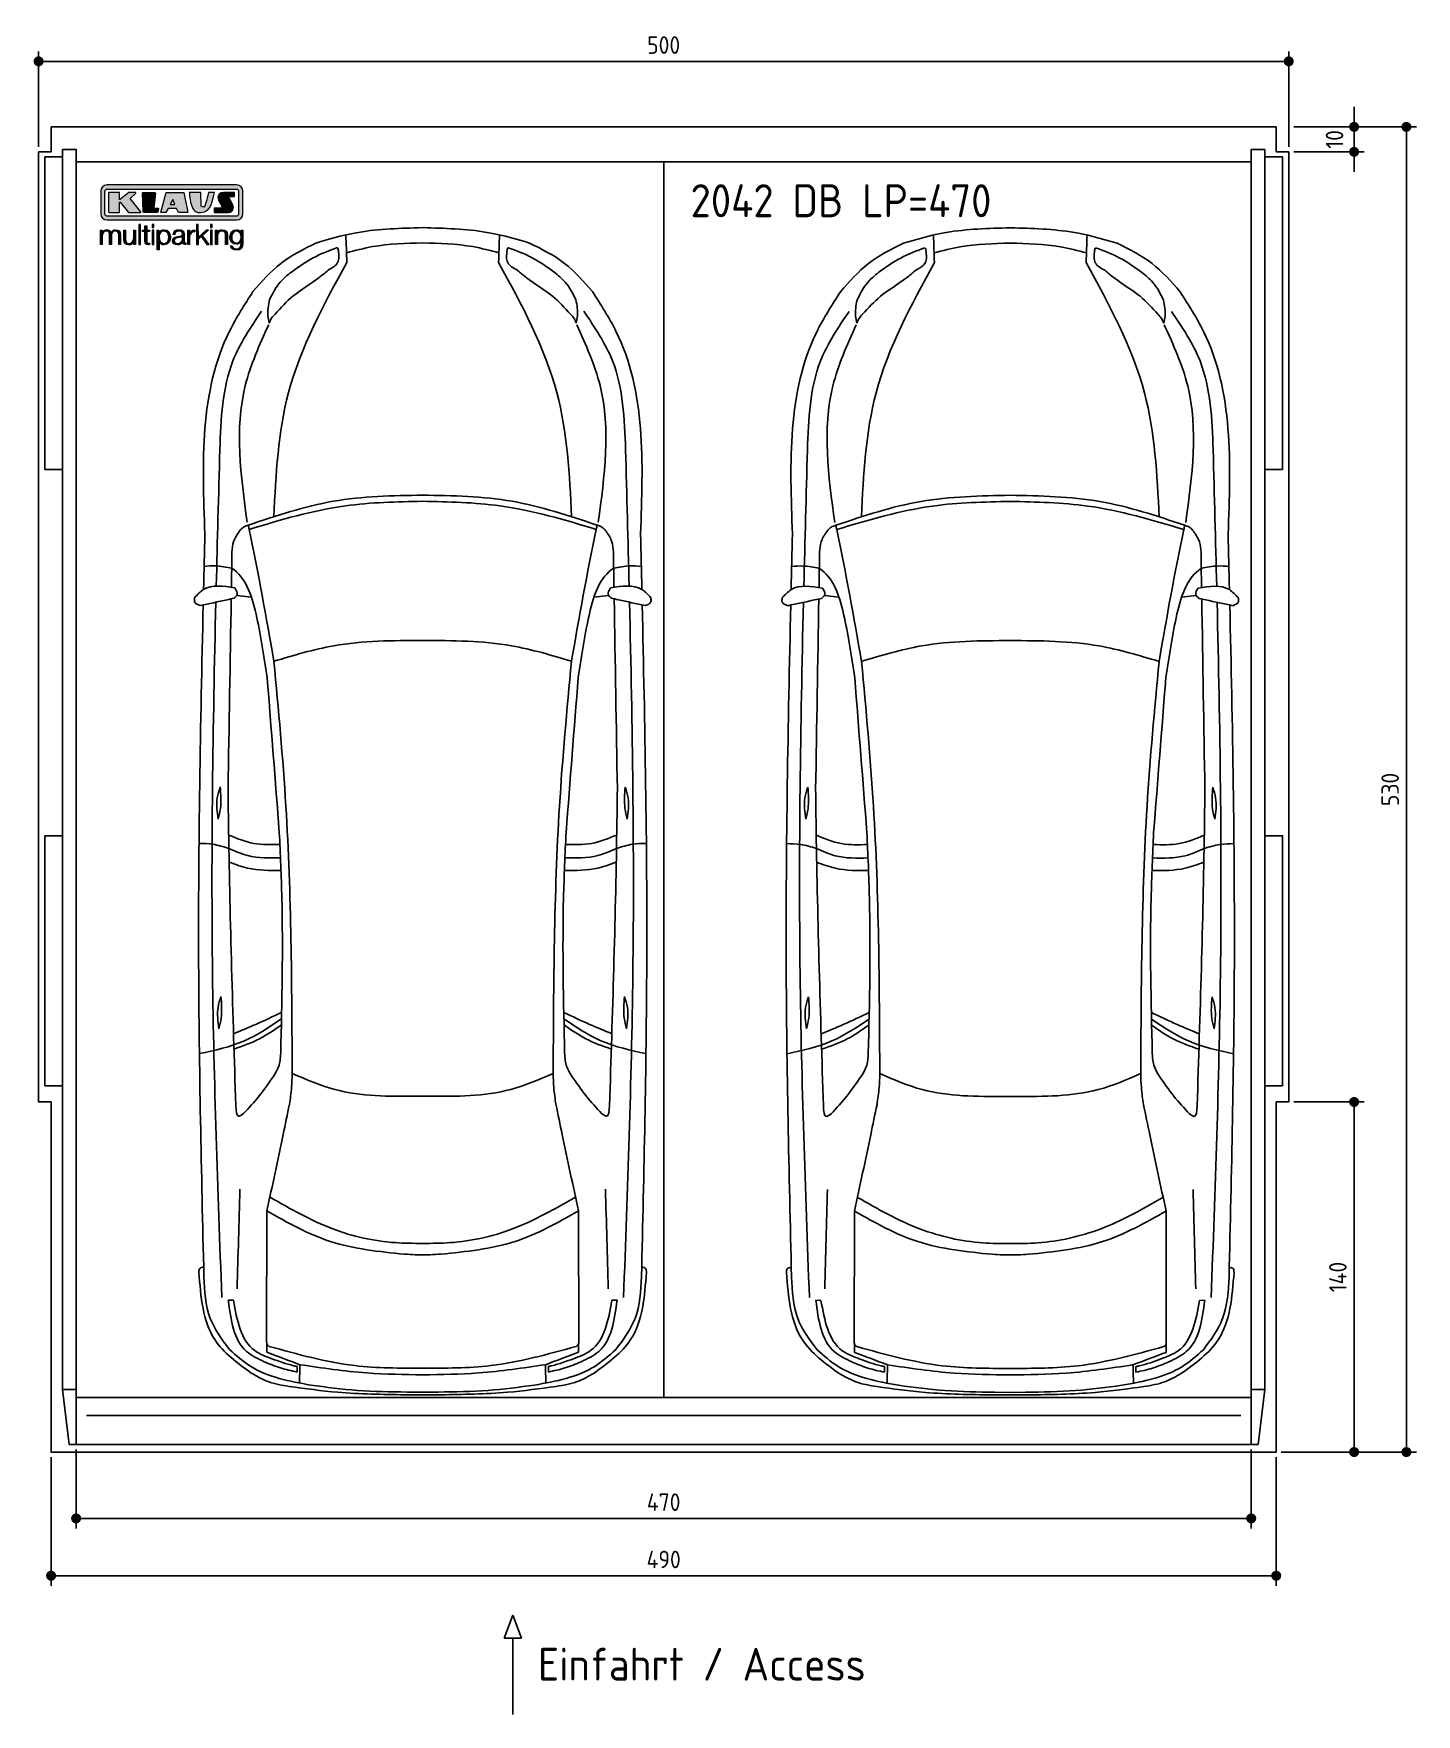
# Model space of a CAD drawing. Header units: millimetres. Extents: x -20 to 5511, y -1049 to 5673.
import ezdxf

# ---------------------------------------------------------------- set-up
doc = ezdxf.new("R2010")
doc.units = ezdxf.units.MM
for name, color, linetype in [('4', 3, 'Continuous'), ('5', 3, 'Continuous'), ('Car', 10, 'Continuous'), ('Logo', 7, 'Continuous')]:
    doc.layers.add(name, color=color, linetype=linetype)
doc.styles.get("Standard").update_dxf_attribs({"font": 'ISOCP.SHX'})
doc.dimstyles.new('GEN-ISO', dxfattribs={"dimscale": 20, "dimtxt": 3.5, "dimasz": 2, "dimexe": 2, "dimexo": 1, "dimgap": 1.5, "dimtad": 1, "dimdec": 1, "dimdsep": 46, "dimtxsty": 'STANDARD', "dimblk": 'PUNKT', "dimcen": 2, "dimclrd": 256, "dimclre": 256, "dimclrt": 2, "dimadec": 0, "dimazin": 0, "dimtp": 0.1, "dimtm": 0.1, "dimtfac": 0.71, "dimtdec": 1, "dimtmove": 2, "dimatfit": 3, "dimldrblk": 'PUNKT', "dimfxl": 1, "dimtolj": 1, "dimarcsym": 0})

msp = doc.modelspace()

# ---------------------------------------------------------------- texts
for s, height, p in [('2042 DB LP=470', 132, (2607.49, 4938.68)), ('Einfahrt / Access', 131.25, (1997.25, -914.18))]:
    msp.add_text(s, height=height).set_placement(p)

# ---------------------------------------------------------------- blocks, each defined once
blk = doc.blocks.new('PUNKT')
at = {"layer": '4', "color": 0, "linetype": 'ByBlock'}
blk.add_line((-0.5, 0), (-1, 0), dxfattribs=at)
at = {"layer": '4', "color": 0, "linetype": 'ByBlock', "const_width": 0.5}
blk.add_lwpolyline([(-0.25, 0, 1), (0.25, 0, 1)], format="xyb", close=True, dxfattribs=at)
blk = doc.blocks.new('*D5')
at = {"layer": '5', "lineweight": -2}
for p, q in [((5020, 5300), (5510.6, 5300)), ((5470.6, 40), (5470.6, 5260)), ((4970, 0), (5510.6, 0))]:
    blk.add_line(p, q, dxfattribs=at)
at = {"layer": 'DEFPOINTS', "color": 0}
for p in [(5000, 5300), (5470.6, 5300), (4950, 0)]:
    blk.add_point(p, dxfattribs=at)
at = {"layer": '5', "lineweight": -2, "xscale": 40, "yscale": 40, "zscale": 40}
for p, rotation in [((5470.6, 5300), 90), ((5470.6, 0), 270)]:
    blk.add_blockref('PUNKT', p, dxfattribs=dict(at, rotation=rotation))
at = {"layer": '5', "color": 2, "insert": (5405.6, 2650), "char_height": 70, "attachment_point": 5, "rotation": 90}
blk.add_mtext('\\A1;530', dxfattribs=at)
blk = doc.blocks.new('*D6')
at = {"layer": '5', "lineweight": -2}
for p, q in [((5020, 1400), (5301.5, 1400)), ((5261.5, 40), (5261.5, 1360)), ((4970, 0), (5301.5, 0))]:
    blk.add_line(p, q, dxfattribs=at)
at = {"layer": 'DEFPOINTS', "color": 0}
for p in [(5000, 1400), (5261.5, 1400), (4950, 0)]:
    blk.add_point(p, dxfattribs=at)
at = {"layer": '5', "lineweight": -2, "xscale": 40, "yscale": 40, "zscale": 40}
for p, rotation in [((5261.5, 1400), 90), ((5261.5, 0), 270)]:
    blk.add_blockref('PUNKT', p, dxfattribs=dict(at, rotation=rotation))
at = {"layer": '5', "color": 2, "insert": (5196.5, 700), "char_height": 70, "attachment_point": 5, "rotation": 90}
blk.add_mtext('\\A1;140', dxfattribs=at)
blk = doc.blocks.new('*D7')
at = {"layer": '5', "lineweight": -2}
for p, q in [((150, 10), (150, -305.5)), ((4850, 10), (4850, -305.5)), ((190, -265.5), (4810, -265.5))]:
    blk.add_line(p, q, dxfattribs=at)
at = {"layer": 'DEFPOINTS', "color": 0}
for p in [(150, 30), (4850, 30), (4850, -265.5)]:
    blk.add_point(p, dxfattribs=at)
at = {"layer": '5', "lineweight": -2, "xscale": 40, "yscale": 40, "zscale": 40, "rotation": 180}
blk.add_blockref('PUNKT', (150, -265.5), dxfattribs=at)
at = {"layer": '5', "lineweight": -2, "xscale": 40, "yscale": 40, "zscale": 40}
blk.add_blockref('PUNKT', (4850, -265.5), dxfattribs=at)
at = {"layer": '5', "color": 2, "insert": (2500, -200.5), "char_height": 70, "attachment_point": 5}
blk.add_mtext('470', dxfattribs=at)
blk = doc.blocks.new('*D8')
at = {"layer": '5', "lineweight": -2}
for p, q in [((50, -20), (50, -534.7)), ((4950, -20), (4950, -534.7)), ((90, -494.7), (4910, -494.7))]:
    blk.add_line(p, q, dxfattribs=at)
at = {"layer": 'DEFPOINTS', "color": 0}
for p in [(50, 0), (4950, 0), (4950, -494.7)]:
    blk.add_point(p, dxfattribs=at)
at = {"layer": '5', "lineweight": -2, "xscale": 40, "yscale": 40, "zscale": 40, "rotation": 180}
blk.add_blockref('PUNKT', (50, -494.7), dxfattribs=at)
at = {"layer": '5', "lineweight": -2, "xscale": 40, "yscale": 40, "zscale": 40}
blk.add_blockref('PUNKT', (4950, -494.7), dxfattribs=at)
at = {"layer": '5', "color": 2, "insert": (2500, -429.7), "char_height": 70, "attachment_point": 5}
blk.add_mtext('490', dxfattribs=at)
blk = doc.blocks.new('*D3')
at = {"layer": '5', "lineweight": -2}
for p, q in [((5261.5, 5340), (5261.5, 5380)), ((5020, 5300), (5301.5, 5300)), ((5261.5, 5300), (5261.5, 5200)), ((5020, 5200), (5301.5, 5200)), ((5261.5, 5160), (5261.5, 5120))]:
    blk.add_line(p, q, dxfattribs=at)
at = {"layer": 'DEFPOINTS', "color": 0}
for p in [(5000, 5300), (5000, 5200), (5261.5, 5200)]:
    blk.add_point(p, dxfattribs=at)
at = {"layer": '5', "lineweight": -2, "xscale": 40, "yscale": 40, "zscale": 40}
for p, rotation in [((5261.5, 5300), 270), ((5261.5, 5200), 90)]:
    blk.add_blockref('PUNKT', p, dxfattribs=dict(at, rotation=rotation))
at = {"layer": '5', "color": 2, "insert": (5183.2, 5250), "char_height": 70, "attachment_point": 5, "rotation": 90}
blk.add_mtext('\\A1;10', dxfattribs=at)
blk = doc.blocks.new('*D4')
at = {"layer": '5', "lineweight": -2}
for p, q in [((0, 5220), (0, 5602.1)), ((5000, 5220), (5000, 5602.1)), ((40, 5562.1), (4960, 5562.1))]:
    blk.add_line(p, q, dxfattribs=at)
at = {"layer": 'DEFPOINTS', "color": 0}
for p in [(5000, 5562.1), (0, 5200), (5000, 5200)]:
    blk.add_point(p, dxfattribs=at)
at = {"layer": '5', "lineweight": -2, "xscale": 40, "yscale": 40, "zscale": 40, "rotation": 180}
blk.add_blockref('PUNKT', (0, 5562.1), dxfattribs=at)
at = {"layer": '5', "lineweight": -2, "xscale": 40, "yscale": 40, "zscale": 40}
blk.add_blockref('PUNKT', (5000, 5562.1), dxfattribs=at)
at = {"layer": '5', "color": 2, "insert": (2500, 5627.1), "char_height": 70, "attachment_point": 5}
blk.add_mtext('500', dxfattribs=at)
blk = doc.blocks.new('KLAUS')
at = {"layer": 'Logo'}
h = blk.add_hatch(color=8, dxfattribs=at)
h.dxf.hatch_style = 2
edge = h.paths.add_edge_path()
edge.add_spline(control_points=[(3.6, 29.09), (2.88, 29.09), (2.3, 28.51), (2.3, 27.8), (2.3, 27.8), (2.3, 16.11), (2.3, 16.11), (2.3, 15.39), (2.88, 14.81), (3.6, 14.81), (3.6, 14.81), (71.16, 14.81), (71.16, 14.81), (71.88, 14.81), (72.46, 15.39), (72.46, 16.11), (72.46, 16.11), (72.46, 27.8), (72.46, 27.8), (72.46, 28.51), (71.88, 29.09), (71.16, 29.09), (71.16, 29.09), (3.6, 29.09), (3.6, 29.09), (3.6, 29.09), (3.6, 29.09), (3.6, 29.09)], knot_values=[0, 0, 0, 0, 1, 1, 1, 2, 2, 2, 3, 3, 3, 4, 4, 4, 5, 5, 5, 6, 6, 6, 7, 7, 7, 8, 8, 8, 9, 9, 9, 9], degree=3, periodic=0)
edge = h.paths.add_edge_path()
edge.add_spline(control_points=[(3.35, 31.23), (3.35, 31.23), (71.47, 31.23), (71.47, 31.23), (73.26, 31.23), (74.71, 29.77), (74.71, 27.99), (74.71, 27.99), (74.71, 16.17), (74.71, 16.17), (74.71, 14.38), (73.26, 12.93), (71.47, 12.93), (71.47, 12.93), (3.35, 12.93), (3.35, 12.93), (1.56, 12.93), (0.11, 14.38), (0.11, 16.17), (0.11, 16.17), (0.11, 27.99), (0.11, 27.99), (0.11, 29.77), (1.56, 31.23), (3.35, 31.23), (3.35, 31.23), (3.35, 31.23), (3.35, 31.23)], knot_values=[0, 0, 0, 0, 1, 1, 1, 2, 2, 2, 3, 3, 3, 4, 4, 4, 5, 5, 5, 6, 6, 6, 7, 7, 7, 8, 8, 8, 9, 9, 9, 9], degree=3, periodic=0)
h = blk.add_hatch(color=8, dxfattribs=at)
h.dxf.hatch_style = 2
edge = h.paths.add_edge_path()
edge.add_spline(control_points=[(4.5, 27.33), (4.5, 27.33), (9.7, 27.33), (9.7, 27.33), (9.84, 27.33), (9.96, 27.22), (9.96, 27.08), (9.96, 27.08), (9.96, 23.69), (9.96, 23.69), (9.96, 23.69), (9.94, 23.64), (10.04, 23.59), (10.14, 23.53), (10.2, 23.57), (10.2, 23.57), (10.2, 23.57), (10.51, 23.75), (10.51, 23.75), (10.51, 23.75), (14.94, 27.33), (14.94, 27.33), (14.94, 27.33), (18.41, 27.33), (18.41, 27.33), (18.41, 27.33), (18.49, 27.33), (18.56, 27.2), (18.65, 27.04), (18.53, 26.91), (18.53, 26.91), (18.53, 26.91), (15.49, 24.11), (15.49, 24.11), (15.49, 24.11), (21.14, 17.06), (21.14, 17.06), (21.14, 17.06), (21.13, 16.91), (21.13, 16.91), (21.08, 16.84), (20.99, 16.82), (20.99, 16.82), (20.99, 16.82), (14.7, 16.82), (14.7, 16.82), (14.7, 16.82), (10.26, 22.17), (10.26, 22.17), (10.26, 22.17), (10.19, 22.24), (10.08, 22.21), (9.97, 22.18), (9.96, 22.11), (9.96, 22.11), (9.96, 22.11), (9.96, 17.08), (9.96, 17.08), (9.96, 16.94), (9.84, 16.82), (9.7, 16.82), (9.7, 16.82), (4.5, 16.82), (4.5, 16.82), (4.36, 16.82), (4.25, 16.94), (4.25, 17.08), (4.25, 17.08), (4.25, 27.08), (4.25, 27.08), (4.25, 27.22), (4.36, 27.33), (4.5, 27.33), (4.5, 27.33), (4.5, 27.33), (4.5, 27.33)], knot_values=[0, 0, 0, 0, 1, 1, 1, 2, 2, 2, 3, 3, 3, 4, 4, 4, 5, 5, 5, 6, 6, 6, 7, 7, 7, 8, 8, 8, 9, 9, 9, 10, 10, 10, 11, 11, 11, 12, 12, 12, 13, 13, 13, 14, 14, 14, 15, 15, 15, 16, 16, 16, 17, 17, 17, 18, 18, 18, 19, 19, 19, 20, 20, 20, 21, 21, 21, 22, 22, 22, 23, 23, 23, 24, 24, 24, 25, 25, 25, 25], degree=3, periodic=0)
h = blk.add_hatch(color=8, dxfattribs=at)
h.dxf.hatch_style = 2
h.paths.add_polyline_path([(22.42, 17.06), (21.97, 27.15), (22.24, 27.33), (28.55, 27.33), (28.86, 26.97), (28.01, 19.08), (30.26, 19.07), (30.44, 18.95), (30.08, 16.95), (29.49, 16.82), (22.6, 16.82)])
h = blk.add_hatch(color=8, dxfattribs=at)
h.paths.add_polyline_path([(36.52, 21.01), (38.93, 21.01), (37.87, 23.57)])
h.paths.add_polyline_path([(34.52, 27.33), (43.65, 27.33), (45.76, 16.94), (45.57, 16.82), (40.83, 16.82), (39.89, 18.95), (35.42, 18.95), (34.27, 16.82), (31.78, 16.82), (31.66, 17)])
h = blk.add_hatch(color=8, dxfattribs=at)
h.dxf.hatch_style = 2
edge = h.paths.add_edge_path()
edge.add_spline(control_points=[(52.69, 27.32), (52.69, 27.32), (52.88, 20.14), (52.88, 20.14), (53.01, 19.89), (53.2, 19.77), (53.43, 19.71), (53.91, 19.59), (54.43, 19.57), (54.64, 20.03), (55.23, 21.34), (56.27, 25.45), (56.6, 27.33), (56.6, 27.33), (59.77, 27.33), (59.77, 27.33), (58.77, 23.9), (58.56, 16.82), (52.63, 16.76), (48.72, 16.72), (48.01, 19.35), (47.27, 22.24), (46.89, 23.68), (46.54, 27.33), (46.54, 27.33), (46.54, 27.33), (52.69, 27.32), (52.69, 27.32), (52.69, 27.32), (52.69, 27.32), (52.69, 27.32)], knot_values=[0, 0, 0, 0, 1, 1, 1, 2, 2, 2, 3, 3, 3, 4, 4, 4, 5, 5, 5, 6, 6, 6, 7, 7, 7, 8, 8, 8, 9, 9, 9, 10, 10, 10, 10], degree=3, periodic=0)
h = blk.add_hatch(color=8, dxfattribs=at)
h.dxf.hatch_style = 2
edge = h.paths.add_edge_path()
edge.add_spline(control_points=[(64.46, 27.33), (64.46, 27.33), (70.31, 27.33), (70.31, 27.33), (70.31, 26.52), (70.31, 26.02), (70.31, 25.12), (70.31, 25.12), (67.3, 25.12), (67.3, 25.12), (67.24, 25.04), (67.25, 25.11), (67.25, 24.91), (67.25, 24.88), (69.73, 20.38), (69.73, 19.57), (69.73, 16.4), (67.22, 16.81), (65.9, 16.82), (65.9, 16.82), (59.59, 16.82), (59.59, 16.82), (59.59, 17.76), (59.59, 18.23), (59.59, 19.14), (59.59, 19.14), (63.75, 19.14), (63.75, 19.14), (63.82, 19.22), (63.81, 19.11), (63.81, 19.31), (63.81, 20.32), (61.58, 23.06), (61.58, 24.63), (61.58, 26.33), (62.83, 27.34), (64.46, 27.33), (64.46, 27.33), (64.46, 27.33), (64.46, 27.33)], knot_values=[0, 0, 0, 0, 1, 1, 1, 2, 2, 2, 3, 3, 3, 4, 4, 4, 5, 5, 5, 6, 6, 6, 7, 7, 7, 8, 8, 8, 9, 9, 9, 10, 10, 10, 11, 11, 11, 12, 12, 12, 13, 13, 13, 13], degree=3, periodic=0)
h = blk.add_hatch(color=30, dxfattribs=at)
h.dxf.hatch_style = 2
h.paths.add_polyline_path([(20.07, 0), (20.99, 0), (20.99, 10.45), (20.07, 10.45)])
h = blk.add_hatch(color=30, dxfattribs=at)
h.dxf.hatch_style = 2
edge = h.paths.add_edge_path()
edge.add_spline(control_points=[(24.22, 9.82), (24.22, 9.82), (23.3, 9.82), (23.3, 9.82), (23.3, 9.82), (23.3, 7.55), (23.3, 7.55), (23.3, 7.55), (21.98, 7.55), (21.98, 7.55), (21.98, 7.55), (21.98, 6.78), (21.98, 6.78), (21.98, 6.78), (23.3, 6.78), (23.3, 6.78), (23.3, 6.78), (23.3, 1.61), (23.3, 1.61), (23.28, 0.32), (23.71, -0.09), (24.94, -0.09), (25.22, -0.09), (25.48, -0.06), (25.76, -0.06), (25.76, -0.06), (25.76, 0.73), (25.76, 0.73), (25.5, 0.7), (25.23, 0.69), (24.97, 0.69), (24.31, 0.73), (24.22, 1.08), (24.22, 1.68), (24.22, 1.68), (24.22, 6.78), (24.22, 6.78), (24.22, 6.78), (25.76, 6.78), (25.76, 6.78), (25.76, 6.78), (25.76, 7.55), (25.76, 7.55), (25.76, 7.55), (24.22, 7.55), (24.22, 7.55), (24.22, 7.55), (24.22, 9.82), (24.22, 9.82), (24.22, 9.82), (24.22, 9.82), (24.22, 9.82)], knot_values=[0, 0, 0, 0, 1, 1, 1, 2, 2, 2, 3, 3, 3, 4, 4, 4, 5, 5, 5, 6, 6, 6, 7, 7, 7, 8, 8, 8, 9, 9, 9, 10, 10, 10, 11, 11, 11, 12, 12, 12, 13, 13, 13, 14, 14, 14, 15, 15, 15, 16, 16, 16, 17, 17, 17, 17], degree=3, periodic=0)
h = blk.add_hatch(color=30, dxfattribs=at)
h.paths.add_polyline_path([(27.1, 0), (28.03, 0), (28.03, 7.55), (27.1, 7.55)])
h.paths.add_polyline_path([(27.1, 8.98), (28.03, 8.98), (28.03, 10.45), (27.1, 10.45)])
h = blk.add_hatch(color=30, dxfattribs=at)
h.dxf.hatch_style = 2
h.paths.add_polyline_path([(50.4, 0), (51.32, 0), (51.32, 2.87), (52.82, 4.11), (55.8, 0), (56.96, 0), (53.52, 4.76), (56.74, 7.55), (55.51, 7.55), (51.32, 3.89), (51.32, 10.45), (50.4, 10.45)])
h = blk.add_hatch(color=30, dxfattribs=at)
h.paths.add_polyline_path([(57.74, 0), (58.66, 0), (58.66, 7.55), (57.74, 7.55)])
h.paths.add_polyline_path([(57.74, 8.98), (58.66, 8.98), (58.66, 10.45), (57.74, 10.45)])
h = blk.add_hatch(color=30, dxfattribs=at)
h.dxf.hatch_style = 2
edge = h.paths.add_edge_path()
edge.add_spline(control_points=[(0, 0), (0, 0), (0.92, 0), (0.92, 0), (0.92, 0), (0.92, 4.22), (0.92, 4.22), (0.94, 5.8), (1.58, 7), (3.18, 7), (4.35, 7), (4.77, 6.15), (4.76, 5.12), (4.76, 5.12), (4.76, 0), (4.76, 0), (4.76, 0), (5.68, 0), (5.68, 0), (5.68, 0), (5.68, 4.27), (5.68, 4.27), (5.68, 5.68), (6.14, 7), (7.73, 7), (9.05, 7), (9.52, 6.32), (9.52, 5.08), (9.52, 5.08), (9.52, 0), (9.52, 0), (9.52, 0), (10.44, 0), (10.44, 0), (10.44, 0), (10.44, 5.12), (10.44, 5.12), (10.44, 6.91), (9.59, 7.77), (7.94, 7.77), (6.94, 7.77), (5.99, 7.29), (5.54, 6.3), (5.26, 7.29), (4.36, 7.77), (3.37, 7.77), (2.17, 7.77), (1.38, 7.19), (0.89, 6.28), (0.89, 6.28), (0.85, 6.28), (0.85, 6.28), (0.85, 6.28), (0.85, 7.55), (0.85, 7.55), (0.85, 7.55), (0, 7.55), (0, 7.55), (0, 7.55), (0, 0), (0, 0), (0, 0), (0, 0), (0, 0)], knot_values=[0, 0, 0, 0, 1, 1, 1, 2, 2, 2, 3, 3, 3, 4, 4, 4, 5, 5, 5, 6, 6, 6, 7, 7, 7, 8, 8, 8, 9, 9, 9, 10, 10, 10, 11, 11, 11, 12, 12, 12, 13, 13, 13, 14, 14, 14, 15, 15, 15, 16, 16, 16, 17, 17, 17, 18, 18, 18, 19, 19, 19, 20, 20, 20, 21, 21, 21, 21], degree=3, periodic=0)
h = blk.add_hatch(color=30, dxfattribs=at)
h.dxf.hatch_style = 2
edge = h.paths.add_edge_path()
edge.add_spline(control_points=[(18.31, 7.55), (18.31, 7.55), (17.39, 7.55), (17.39, 7.55), (17.39, 7.55), (17.39, 3.59), (17.39, 3.59), (17.39, 2.05), (16.7, 0.56), (15.12, 0.56), (13.66, 0.56), (13.15, 1.27), (13.1, 2.64), (13.1, 2.64), (13.1, 7.55), (13.1, 7.55), (13.1, 7.55), (12.18, 7.55), (12.18, 7.55), (12.18, 7.55), (12.18, 2.65), (12.18, 2.65), (12.18, 0.89), (12.93, -0.22), (14.83, -0.22), (15.96, -0.22), (16.95, 0.35), (17.44, 1.36), (17.44, 1.36), (17.47, 1.36), (17.47, 1.36), (17.47, 1.36), (17.47, 0), (17.47, 0), (17.47, 0), (18.31, 0), (18.31, 0), (18.31, 0), (18.31, 7.55), (18.31, 7.55), (18.31, 7.55), (18.31, 7.55), (18.31, 7.55)], knot_values=[0, 0, 0, 0, 1, 1, 1, 2, 2, 2, 3, 3, 3, 4, 4, 4, 5, 5, 5, 6, 6, 6, 7, 7, 7, 8, 8, 8, 9, 9, 9, 10, 10, 10, 11, 11, 11, 12, 12, 12, 13, 13, 13, 14, 14, 14, 14], degree=3, periodic=0)
h = blk.add_hatch(color=30, dxfattribs=at)
edge = h.paths.add_edge_path()
edge.add_spline(control_points=[(35.84, 3.78), (35.84, 2.21), (35.12, 0.56), (33.37, 0.56), (31.4, 0.56), (30.72, 2.21), (30.72, 3.78), (30.72, 5.49), (31.33, 7), (33.37, 7), (35.12, 7), (35.84, 5.34), (35.84, 3.78), (35.84, 3.78), (35.84, 3.78), (35.84, 3.78)], knot_values=[0, 0, 0, 0, 1, 1, 1, 2, 2, 2, 3, 3, 3, 4, 4, 4, 5, 5, 5, 5], degree=3, periodic=0)
edge = h.paths.add_edge_path()
edge.add_spline(control_points=[(29.79, -2.8), (29.79, -2.8), (30.72, -2.8), (30.72, -2.8), (30.72, -2.8), (30.72, 1.43), (30.72, 1.43), (30.72, 1.43), (30.74, 1.43), (30.74, 1.43), (31.14, 0.35), (32.24, -0.22), (33.37, -0.22), (35.66, -0.22), (36.76, 1.64), (36.76, 3.78), (36.76, 5.91), (35.66, 7.77), (33.37, 7.77), (32.15, 7.77), (31.1, 7.14), (30.67, 6.12), (30.67, 6.12), (30.64, 6.12), (30.64, 6.12), (30.64, 6.12), (30.64, 7.55), (30.64, 7.55), (30.64, 7.55), (29.79, 7.55), (29.79, 7.55), (29.79, 7.55), (29.79, -2.8), (29.79, -2.8), (29.79, -2.8), (29.79, -2.8), (29.79, -2.8)], knot_values=[0, 0, 0, 0, 1, 1, 1, 2, 2, 2, 3, 3, 3, 4, 4, 4, 5, 5, 5, 6, 6, 6, 7, 7, 7, 8, 8, 8, 9, 9, 9, 10, 10, 10, 11, 11, 11, 12, 12, 12, 12], degree=3, periodic=0)
h = blk.add_hatch(color=30, dxfattribs=at)
edge = h.paths.add_edge_path()
edge.add_spline(control_points=[(43.03, 2.93), (43.04, 1.45), (41.8, 0.56), (40.39, 0.56), (39.53, 0.56), (38.71, 1.13), (38.71, 2.05), (38.71, 3.53), (40.66, 3.51), (42.22, 3.79), (42.47, 3.84), (42.88, 3.91), (43, 4.13), (43, 4.13), (43.03, 4.13), (43.03, 4.13), (43.03, 4.13), (43.03, 2.93), (43.03, 2.93), (43.03, 2.93), (43.03, 2.93), (43.03, 2.93)], knot_values=[0, 0, 0, 0, 1, 1, 1, 2, 2, 2, 3, 3, 3, 4, 4, 4, 5, 5, 5, 6, 6, 6, 7, 7, 7, 7], degree=3, periodic=0)
edge = h.paths.add_edge_path()
edge.add_spline(control_points=[(39.03, 5.24), (39.06, 6.47), (39.91, 7), (41.05, 7), (42.14, 7), (43.03, 6.69), (43.03, 5.45), (43.03, 4.61), (42.6, 4.51), (41.84, 4.42), (39.85, 4.19), (37.79, 4.11), (37.79, 1.99), (37.79, 0.47), (38.93, -0.22), (40.32, -0.22), (41.77, -0.22), (42.43, 0.34), (43.07, 1.32), (43.07, 1.32), (43.1, 1.32), (43.1, 1.32), (43.1, 0.53), (43.25, 0), (44.19, 0), (44.43, 0), (44.58, 0.01), (44.79, 0.06), (44.79, 0.06), (44.79, 0.83), (44.79, 0.83), (44.71, 0.81), (44.6, 0.78), (44.49, 0.78), (44.13, 0.78), (43.95, 0.98), (43.95, 1.33), (43.95, 1.33), (43.95, 5.34), (43.95, 5.34), (43.95, 7.36), (42.5, 7.77), (41.17, 7.77), (39.44, 7.77), (38.2, 7.01), (38.11, 5.24), (38.11, 5.24), (39.03, 5.24), (39.03, 5.24), (39.03, 5.24), (39.03, 5.24), (39.03, 5.24)], knot_values=[0, 0, 0, 0, 1, 1, 1, 2, 2, 2, 3, 3, 3, 4, 4, 4, 5, 5, 5, 6, 6, 6, 7, 7, 7, 8, 8, 8, 9, 9, 9, 10, 10, 10, 11, 11, 11, 12, 12, 12, 13, 13, 13, 14, 14, 14, 15, 15, 15, 16, 16, 16, 17, 17, 17, 17], degree=3, periodic=0)
h = blk.add_hatch(color=30, dxfattribs=at)
h.dxf.hatch_style = 2
edge = h.paths.add_edge_path()
edge.add_spline(control_points=[(45.79, 0), (45.79, 0), (46.71, 0), (46.71, 0), (46.71, 0), (46.71, 4.03), (46.71, 4.03), (46.71, 5.59), (47.85, 6.82), (49.52, 6.73), (49.52, 6.73), (49.52, 7.66), (49.52, 7.66), (48.16, 7.72), (47.14, 7), (46.67, 5.78), (46.67, 5.78), (46.64, 5.78), (46.64, 5.78), (46.64, 5.78), (46.64, 7.55), (46.64, 7.55), (46.64, 7.55), (45.79, 7.55), (45.79, 7.55), (45.79, 7.55), (45.79, 0), (45.79, 0), (45.79, 0), (45.79, 0), (45.79, 0)], knot_values=[0, 0, 0, 0, 1, 1, 1, 2, 2, 2, 3, 3, 3, 4, 4, 4, 5, 5, 5, 6, 6, 6, 7, 7, 7, 8, 8, 8, 9, 9, 9, 10, 10, 10, 10], degree=3, periodic=0)
h = blk.add_hatch(color=30, dxfattribs=at)
h.dxf.hatch_style = 2
edge = h.paths.add_edge_path()
edge.add_spline(control_points=[(60.41, 0), (60.41, 0), (61.33, 0), (61.33, 0), (61.33, 0), (61.33, 4.41), (61.33, 4.41), (61.36, 5.89), (62.24, 7), (63.7, 7), (65.2, 7), (65.62, 6.02), (65.62, 4.71), (65.62, 4.71), (65.62, 0), (65.62, 0), (65.62, 0), (66.54, 0), (66.54, 0), (66.54, 0), (66.54, 4.86), (66.54, 4.86), (66.54, 6.66), (65.9, 7.77), (63.78, 7.77), (62.71, 7.77), (61.7, 7.16), (61.36, 6.25), (61.36, 6.25), (61.33, 6.25), (61.33, 6.25), (61.33, 6.25), (61.33, 7.55), (61.33, 7.55), (61.33, 7.55), (60.41, 7.55), (60.41, 7.55), (60.41, 7.55), (60.41, 0), (60.41, 0), (60.41, 0), (60.41, 0), (60.41, 0)], knot_values=[0, 0, 0, 0, 1, 1, 1, 2, 2, 2, 3, 3, 3, 4, 4, 4, 5, 5, 5, 6, 6, 6, 7, 7, 7, 8, 8, 8, 9, 9, 9, 10, 10, 10, 11, 11, 11, 12, 12, 12, 13, 13, 13, 14, 14, 14, 14], degree=3, periodic=0)
h = blk.add_hatch(color=30, dxfattribs=at)
edge = h.paths.add_edge_path()
edge.add_spline(control_points=[(71.32, 0.86), (69.62, 0.86), (68.83, 2.34), (68.83, 3.86), (68.83, 5.43), (69.56, 7), (71.32, 7), (73.06, 7), (73.75, 5.34), (73.75, 3.86), (73.75, 2.33), (72.91, 0.86), (71.32, 0.86), (71.32, 0.86), (71.32, 0.86), (71.32, 0.86)], knot_values=[0, 0, 0, 0, 1, 1, 1, 2, 2, 2, 3, 3, 3, 4, 4, 4, 5, 5, 5, 5], degree=3, periodic=0)
edge = h.paths.add_edge_path()
edge.add_spline(control_points=[(74.67, 7.55), (74.67, 7.55), (73.75, 7.55), (73.75, 7.55), (73.75, 7.55), (73.75, 6.25), (73.75, 6.25), (73.75, 6.25), (73.72, 6.25), (73.72, 6.25), (73.35, 7.09), (72.41, 7.77), (71.32, 7.77), (69.13, 7.77), (67.9, 6.05), (67.9, 3.97), (67.9, 1.82), (68.9, 0.09), (71.32, 0.09), (72.4, 0.09), (73.29, 0.72), (73.72, 1.64), (73.72, 1.64), (73.75, 1.64), (73.75, 1.64), (73.75, 1.64), (73.75, 0.61), (73.75, 0.61), (73.75, -1.23), (73.01, -2.24), (71.32, -2.24), (70.29, -2.24), (69.31, -1.85), (69.1, -0.73), (69.1, -0.73), (68.18, -0.73), (68.18, -0.73), (68.31, -2.34), (69.81, -3.02), (71.32, -3.02), (73.79, -3.02), (74.65, -1.64), (74.67, 0.61), (74.67, 0.61), (74.67, 7.55), (74.67, 7.55), (74.67, 7.55), (74.67, 7.55), (74.67, 7.55)], knot_values=[0, 0, 0, 0, 1, 1, 1, 2, 2, 2, 3, 3, 3, 4, 4, 4, 5, 5, 5, 6, 6, 6, 7, 7, 7, 8, 8, 8, 9, 9, 9, 10, 10, 10, 11, 11, 11, 12, 12, 12, 13, 13, 13, 14, 14, 14, 15, 15, 15, 16, 16, 16, 16], degree=3, periodic=0)
at = {"layer": 'Logo', "lineweight": 0}
for points in [[(22.42, 17.06), (21.97, 27.15), (22.24, 27.33), (28.55, 27.33), (28.86, 26.97), (28.01, 19.08), (30.26, 19.07), (30.44, 18.95), (30.08, 16.95), (29.49, 16.82), (22.6, 16.82), (22.42, 17.06), (22.42, 17.06)], [(34.52, 27.33), (43.65, 27.33), (45.76, 16.94), (45.57, 16.82), (40.83, 16.82), (39.89, 18.95), (35.42, 18.95), (34.27, 16.82), (31.78, 16.82), (31.66, 17), (34.52, 27.33), (34.52, 27.33)], [(36.52, 21.01), (38.93, 21.01), (37.87, 23.57), (36.52, 21.01), (36.52, 21.01)], [(20.07, 0), (20.99, 0), (20.99, 10.45), (20.07, 10.45), (20.07, 0), (20.07, 0)], [(27.1, 8.98), (28.03, 8.98), (28.03, 10.45), (27.1, 10.45), (27.1, 8.98), (27.1, 8.98)], [(50.4, 0), (51.32, 0), (51.32, 2.87), (52.82, 4.11), (55.8, 0), (56.96, 0), (53.52, 4.76), (56.74, 7.55), (55.51, 7.55), (51.32, 3.89), (51.32, 10.45), (50.4, 10.45), (50.4, 0), (50.4, 0)], [(57.74, 8.98), (58.66, 8.98), (58.66, 10.45), (57.74, 10.45), (57.74, 8.98), (57.74, 8.98)], [(27.1, 0), (28.03, 0), (28.03, 7.55), (27.1, 7.55), (27.1, 0), (27.1, 0)], [(57.74, 0), (58.66, 0), (58.66, 7.55), (57.74, 7.55), (57.74, 0), (57.74, 0)]]:
    blk.add_lwpolyline(points, dxfattribs=at)
for points, knots in [([(3.35, 31.23), (3.35, 31.23), (71.47, 31.23), (71.47, 31.23), (73.26, 31.23), (74.71, 29.77), (74.71, 27.99), (74.71, 27.99), (74.71, 16.17), (74.71, 16.17), (74.71, 14.38), (73.26, 12.93), (71.47, 12.93), (71.47, 12.93), (3.35, 12.93), (3.35, 12.93), (1.56, 12.93), (0.11, 14.38), (0.11, 16.17), (0.11, 16.17), (0.11, 27.99), (0.11, 27.99), (0.11, 29.77), (1.56, 31.23), (3.35, 31.23), (3.35, 31.23), (3.35, 31.23), (3.35, 31.23)], [0, 0, 0, 0, 1, 1, 1, 2, 2, 2, 3, 3, 3, 4, 4, 4, 5, 5, 5, 6, 6, 6, 7, 7, 7, 8, 8, 8, 9, 9, 9, 9]), ([(3.6, 29.09), (2.88, 29.09), (2.3, 28.51), (2.3, 27.8), (2.3, 27.8), (2.3, 16.11), (2.3, 16.11), (2.3, 15.39), (2.88, 14.81), (3.6, 14.81), (3.6, 14.81), (71.16, 14.81), (71.16, 14.81), (71.88, 14.81), (72.46, 15.39), (72.46, 16.11), (72.46, 16.11), (72.46, 27.8), (72.46, 27.8), (72.46, 28.51), (71.88, 29.09), (71.16, 29.09), (71.16, 29.09), (3.6, 29.09), (3.6, 29.09), (3.6, 29.09), (3.6, 29.09), (3.6, 29.09)], [0, 0, 0, 0, 1, 1, 1, 2, 2, 2, 3, 3, 3, 4, 4, 4, 5, 5, 5, 6, 6, 6, 7, 7, 7, 8, 8, 8, 9, 9, 9, 9]), ([(4.5, 27.33), (4.5, 27.33), (9.7, 27.33), (9.7, 27.33), (9.84, 27.33), (9.96, 27.22), (9.96, 27.08), (9.96, 27.08), (9.96, 23.69), (9.96, 23.69), (9.96, 23.69), (9.94, 23.64), (10.04, 23.59), (10.14, 23.53), (10.2, 23.57), (10.2, 23.57), (10.2, 23.57), (10.51, 23.75), (10.51, 23.75), (10.51, 23.75), (14.94, 27.33), (14.94, 27.33), (14.94, 27.33), (18.41, 27.33), (18.41, 27.33), (18.41, 27.33), (18.49, 27.33), (18.56, 27.2), (18.65, 27.04), (18.53, 26.91), (18.53, 26.91), (18.53, 26.91), (15.49, 24.11), (15.49, 24.11), (15.49, 24.11), (21.14, 17.06), (21.14, 17.06), (21.14, 17.06), (21.13, 16.91), (21.13, 16.91), (21.08, 16.84), (20.99, 16.82), (20.99, 16.82), (20.99, 16.82), (14.7, 16.82), (14.7, 16.82), (14.7, 16.82), (10.26, 22.17), (10.26, 22.17), (10.26, 22.17), (10.19, 22.24), (10.08, 22.21), (9.97, 22.18), (9.96, 22.11), (9.96, 22.11), (9.96, 22.11), (9.96, 17.08), (9.96, 17.08), (9.96, 16.94), (9.84, 16.82), (9.7, 16.82), (9.7, 16.82), (4.5, 16.82), (4.5, 16.82), (4.36, 16.82), (4.25, 16.94), (4.25, 17.08), (4.25, 17.08), (4.25, 27.08), (4.25, 27.08), (4.25, 27.22), (4.36, 27.33), (4.5, 27.33), (4.5, 27.33), (4.5, 27.33), (4.5, 27.33)], [0, 0, 0, 0, 1, 1, 1, 2, 2, 2, 3, 3, 3, 4, 4, 4, 5, 5, 5, 6, 6, 6, 7, 7, 7, 8, 8, 8, 9, 9, 9, 10, 10, 10, 11, 11, 11, 12, 12, 12, 13, 13, 13, 14, 14, 14, 15, 15, 15, 16, 16, 16, 17, 17, 17, 18, 18, 18, 19, 19, 19, 20, 20, 20, 21, 21, 21, 22, 22, 22, 23, 23, 23, 24, 24, 24, 25, 25, 25, 25]), ([(52.69, 27.32), (52.69, 27.32), (52.88, 20.14), (52.88, 20.14), (53.01, 19.89), (53.2, 19.77), (53.43, 19.71), (53.91, 19.59), (54.43, 19.57), (54.64, 20.03), (55.23, 21.34), (56.27, 25.45), (56.6, 27.33), (56.6, 27.33), (59.77, 27.33), (59.77, 27.33), (58.77, 23.9), (58.56, 16.82), (52.63, 16.76), (48.72, 16.72), (48.01, 19.35), (47.27, 22.24), (46.89, 23.68), (46.54, 27.33), (46.54, 27.33), (46.54, 27.33), (52.69, 27.32), (52.69, 27.32), (52.69, 27.32), (52.69, 27.32), (52.69, 27.32)], [0, 0, 0, 0, 1, 1, 1, 2, 2, 2, 3, 3, 3, 4, 4, 4, 5, 5, 5, 6, 6, 6, 7, 7, 7, 8, 8, 8, 9, 9, 9, 10, 10, 10, 10]), ([(64.46, 27.33), (64.46, 27.33), (70.31, 27.33), (70.31, 27.33), (70.31, 26.52), (70.31, 26.02), (70.31, 25.12), (70.31, 25.12), (67.3, 25.12), (67.3, 25.12), (67.24, 25.04), (67.25, 25.11), (67.25, 24.91), (67.25, 24.88), (69.73, 20.38), (69.73, 19.57), (69.73, 16.4), (67.22, 16.81), (65.9, 16.82), (65.9, 16.82), (59.59, 16.82), (59.59, 16.82), (59.59, 17.76), (59.59, 18.23), (59.59, 19.14), (59.59, 19.14), (63.75, 19.14), (63.75, 19.14), (63.82, 19.22), (63.81, 19.11), (63.81, 19.31), (63.81, 20.32), (61.58, 23.06), (61.58, 24.63), (61.58, 26.33), (62.83, 27.34), (64.46, 27.33), (64.46, 27.33), (64.46, 27.33), (64.46, 27.33)], [0, 0, 0, 0, 1, 1, 1, 2, 2, 2, 3, 3, 3, 4, 4, 4, 5, 5, 5, 6, 6, 6, 7, 7, 7, 8, 8, 8, 9, 9, 9, 10, 10, 10, 11, 11, 11, 12, 12, 12, 13, 13, 13, 13]), ([(24.22, 9.82), (24.22, 9.82), (23.3, 9.82), (23.3, 9.82), (23.3, 9.82), (23.3, 7.55), (23.3, 7.55), (23.3, 7.55), (21.98, 7.55), (21.98, 7.55), (21.98, 7.55), (21.98, 6.78), (21.98, 6.78), (21.98, 6.78), (23.3, 6.78), (23.3, 6.78), (23.3, 6.78), (23.3, 1.61), (23.3, 1.61), (23.28, 0.32), (23.71, -0.09), (24.94, -0.09), (25.22, -0.09), (25.48, -0.06), (25.76, -0.06), (25.76, -0.06), (25.76, 0.73), (25.76, 0.73), (25.5, 0.7), (25.23, 0.69), (24.97, 0.69), (24.31, 0.73), (24.22, 1.08), (24.22, 1.68), (24.22, 1.68), (24.22, 6.78), (24.22, 6.78), (24.22, 6.78), (25.76, 6.78), (25.76, 6.78), (25.76, 6.78), (25.76, 7.55), (25.76, 7.55), (25.76, 7.55), (24.22, 7.55), (24.22, 7.55), (24.22, 7.55), (24.22, 9.82), (24.22, 9.82), (24.22, 9.82), (24.22, 9.82), (24.22, 9.82)], [0, 0, 0, 0, 1, 1, 1, 2, 2, 2, 3, 3, 3, 4, 4, 4, 5, 5, 5, 6, 6, 6, 7, 7, 7, 8, 8, 8, 9, 9, 9, 10, 10, 10, 11, 11, 11, 12, 12, 12, 13, 13, 13, 14, 14, 14, 15, 15, 15, 16, 16, 16, 17, 17, 17, 17]), ([(0, 0), (0, 0), (0.92, 0), (0.92, 0), (0.92, 0), (0.92, 4.22), (0.92, 4.22), (0.94, 5.8), (1.58, 7), (3.18, 7), (4.35, 7), (4.77, 6.15), (4.76, 5.12), (4.76, 5.12), (4.76, 0), (4.76, 0), (4.76, 0), (5.68, 0), (5.68, 0), (5.68, 0), (5.68, 4.27), (5.68, 4.27), (5.68, 5.68), (6.14, 7), (7.73, 7), (9.05, 7), (9.52, 6.32), (9.52, 5.08), (9.52, 5.08), (9.52, 0), (9.52, 0), (9.52, 0), (10.44, 0), (10.44, 0), (10.44, 0), (10.44, 5.12), (10.44, 5.12), (10.44, 6.91), (9.59, 7.77), (7.94, 7.77), (6.94, 7.77), (5.99, 7.29), (5.54, 6.3), (5.26, 7.29), (4.36, 7.77), (3.37, 7.77), (2.17, 7.77), (1.38, 7.19), (0.89, 6.28), (0.89, 6.28), (0.85, 6.28), (0.85, 6.28), (0.85, 6.28), (0.85, 7.55), (0.85, 7.55), (0.85, 7.55), (0, 7.55), (0, 7.55), (0, 7.55), (0, 0), (0, 0), (0, 0), (0, 0), (0, 0)], [0, 0, 0, 0, 1, 1, 1, 2, 2, 2, 3, 3, 3, 4, 4, 4, 5, 5, 5, 6, 6, 6, 7, 7, 7, 8, 8, 8, 9, 9, 9, 10, 10, 10, 11, 11, 11, 12, 12, 12, 13, 13, 13, 14, 14, 14, 15, 15, 15, 16, 16, 16, 17, 17, 17, 18, 18, 18, 19, 19, 19, 20, 20, 20, 21, 21, 21, 21]), ([(18.31, 7.55), (18.31, 7.55), (17.39, 7.55), (17.39, 7.55), (17.39, 7.55), (17.39, 3.59), (17.39, 3.59), (17.39, 2.05), (16.7, 0.56), (15.12, 0.56), (13.66, 0.56), (13.15, 1.27), (13.1, 2.64), (13.1, 2.64), (13.1, 7.55), (13.1, 7.55), (13.1, 7.55), (12.18, 7.55), (12.18, 7.55), (12.18, 7.55), (12.18, 2.65), (12.18, 2.65), (12.18, 0.89), (12.93, -0.22), (14.83, -0.22), (15.96, -0.22), (16.95, 0.35), (17.44, 1.36), (17.44, 1.36), (17.47, 1.36), (17.47, 1.36), (17.47, 1.36), (17.47, 0), (17.47, 0), (17.47, 0), (18.31, 0), (18.31, 0), (18.31, 0), (18.31, 7.55), (18.31, 7.55), (18.31, 7.55), (18.31, 7.55), (18.31, 7.55)], [0, 0, 0, 0, 1, 1, 1, 2, 2, 2, 3, 3, 3, 4, 4, 4, 5, 5, 5, 6, 6, 6, 7, 7, 7, 8, 8, 8, 9, 9, 9, 10, 10, 10, 11, 11, 11, 12, 12, 12, 13, 13, 13, 14, 14, 14, 14]), ([(29.79, -2.8), (29.79, -2.8), (30.72, -2.8), (30.72, -2.8), (30.72, -2.8), (30.72, 1.43), (30.72, 1.43), (30.72, 1.43), (30.74, 1.43), (30.74, 1.43), (31.14, 0.35), (32.24, -0.22), (33.37, -0.22), (35.66, -0.22), (36.76, 1.64), (36.76, 3.78), (36.76, 5.91), (35.66, 7.77), (33.37, 7.77), (32.15, 7.77), (31.1, 7.14), (30.67, 6.12), (30.67, 6.12), (30.64, 6.12), (30.64, 6.12), (30.64, 6.12), (30.64, 7.55), (30.64, 7.55), (30.64, 7.55), (29.79, 7.55), (29.79, 7.55), (29.79, 7.55), (29.79, -2.8), (29.79, -2.8), (29.79, -2.8), (29.79, -2.8), (29.79, -2.8)], [0, 0, 0, 0, 1, 1, 1, 2, 2, 2, 3, 3, 3, 4, 4, 4, 5, 5, 5, 6, 6, 6, 7, 7, 7, 8, 8, 8, 9, 9, 9, 10, 10, 10, 11, 11, 11, 12, 12, 12, 12]), ([(35.84, 3.78), (35.84, 2.21), (35.12, 0.56), (33.37, 0.56), (31.4, 0.56), (30.72, 2.21), (30.72, 3.78), (30.72, 5.49), (31.33, 7), (33.37, 7), (35.12, 7), (35.84, 5.34), (35.84, 3.78), (35.84, 3.78), (35.84, 3.78), (35.84, 3.78)], [0, 0, 0, 0, 1, 1, 1, 2, 2, 2, 3, 3, 3, 4, 4, 4, 5, 5, 5, 5]), ([(39.03, 5.24), (39.06, 6.47), (39.91, 7), (41.05, 7), (42.14, 7), (43.03, 6.69), (43.03, 5.45), (43.03, 4.61), (42.6, 4.51), (41.84, 4.42), (39.85, 4.19), (37.79, 4.11), (37.79, 1.99), (37.79, 0.47), (38.93, -0.22), (40.32, -0.22), (41.77, -0.22), (42.43, 0.34), (43.07, 1.32), (43.07, 1.32), (43.1, 1.32), (43.1, 1.32), (43.1, 0.53), (43.25, 0), (44.19, 0), (44.43, 0), (44.58, 0.01), (44.79, 0.06), (44.79, 0.06), (44.79, 0.83), (44.79, 0.83), (44.71, 0.81), (44.6, 0.78), (44.49, 0.78), (44.13, 0.78), (43.95, 0.98), (43.95, 1.33), (43.95, 1.33), (43.95, 5.34), (43.95, 5.34), (43.95, 7.36), (42.5, 7.77), (41.17, 7.77), (39.44, 7.77), (38.2, 7.01), (38.11, 5.24), (38.11, 5.24), (39.03, 5.24), (39.03, 5.24), (39.03, 5.24), (39.03, 5.24), (39.03, 5.24)], [0, 0, 0, 0, 1, 1, 1, 2, 2, 2, 3, 3, 3, 4, 4, 4, 5, 5, 5, 6, 6, 6, 7, 7, 7, 8, 8, 8, 9, 9, 9, 10, 10, 10, 11, 11, 11, 12, 12, 12, 13, 13, 13, 14, 14, 14, 15, 15, 15, 16, 16, 16, 17, 17, 17, 17]), ([(43.03, 2.93), (43.04, 1.45), (41.8, 0.56), (40.39, 0.56), (39.53, 0.56), (38.71, 1.13), (38.71, 2.05), (38.71, 3.53), (40.66, 3.51), (42.22, 3.79), (42.47, 3.84), (42.88, 3.91), (43, 4.13), (43, 4.13), (43.03, 4.13), (43.03, 4.13), (43.03, 4.13), (43.03, 2.93), (43.03, 2.93), (43.03, 2.93), (43.03, 2.93), (43.03, 2.93)], [0, 0, 0, 0, 1, 1, 1, 2, 2, 2, 3, 3, 3, 4, 4, 4, 5, 5, 5, 6, 6, 6, 7, 7, 7, 7]), ([(45.79, 0), (45.79, 0), (46.71, 0), (46.71, 0), (46.71, 0), (46.71, 4.03), (46.71, 4.03), (46.71, 5.59), (47.85, 6.82), (49.52, 6.73), (49.52, 6.73), (49.52, 7.66), (49.52, 7.66), (48.16, 7.72), (47.14, 7), (46.67, 5.78), (46.67, 5.78), (46.64, 5.78), (46.64, 5.78), (46.64, 5.78), (46.64, 7.55), (46.64, 7.55), (46.64, 7.55), (45.79, 7.55), (45.79, 7.55), (45.79, 7.55), (45.79, 0), (45.79, 0), (45.79, 0), (45.79, 0), (45.79, 0)], [0, 0, 0, 0, 1, 1, 1, 2, 2, 2, 3, 3, 3, 4, 4, 4, 5, 5, 5, 6, 6, 6, 7, 7, 7, 8, 8, 8, 9, 9, 9, 10, 10, 10, 10]), ([(60.41, 0), (60.41, 0), (61.33, 0), (61.33, 0), (61.33, 0), (61.33, 4.41), (61.33, 4.41), (61.36, 5.89), (62.24, 7), (63.7, 7), (65.2, 7), (65.62, 6.02), (65.62, 4.71), (65.62, 4.71), (65.62, 0), (65.62, 0), (65.62, 0), (66.54, 0), (66.54, 0), (66.54, 0), (66.54, 4.86), (66.54, 4.86), (66.54, 6.66), (65.9, 7.77), (63.78, 7.77), (62.71, 7.77), (61.7, 7.16), (61.36, 6.25), (61.36, 6.25), (61.33, 6.25), (61.33, 6.25), (61.33, 6.25), (61.33, 7.55), (61.33, 7.55), (61.33, 7.55), (60.41, 7.55), (60.41, 7.55), (60.41, 7.55), (60.41, 0), (60.41, 0), (60.41, 0), (60.41, 0), (60.41, 0)], [0, 0, 0, 0, 1, 1, 1, 2, 2, 2, 3, 3, 3, 4, 4, 4, 5, 5, 5, 6, 6, 6, 7, 7, 7, 8, 8, 8, 9, 9, 9, 10, 10, 10, 11, 11, 11, 12, 12, 12, 13, 13, 13, 14, 14, 14, 14]), ([(74.67, 7.55), (74.67, 7.55), (73.75, 7.55), (73.75, 7.55), (73.75, 7.55), (73.75, 6.25), (73.75, 6.25), (73.75, 6.25), (73.72, 6.25), (73.72, 6.25), (73.35, 7.09), (72.41, 7.77), (71.32, 7.77), (69.13, 7.77), (67.9, 6.05), (67.9, 3.97), (67.9, 1.82), (68.9, 0.09), (71.32, 0.09), (72.4, 0.09), (73.29, 0.72), (73.72, 1.64), (73.72, 1.64), (73.75, 1.64), (73.75, 1.64), (73.75, 1.64), (73.75, 0.61), (73.75, 0.61), (73.75, -1.23), (73.01, -2.24), (71.32, -2.24), (70.29, -2.24), (69.31, -1.85), (69.1, -0.73), (69.1, -0.73), (68.18, -0.73), (68.18, -0.73), (68.31, -2.34), (69.81, -3.02), (71.32, -3.02), (73.79, -3.02), (74.65, -1.64), (74.67, 0.61), (74.67, 0.61), (74.67, 7.55), (74.67, 7.55), (74.67, 7.55), (74.67, 7.55), (74.67, 7.55)], [0, 0, 0, 0, 1, 1, 1, 2, 2, 2, 3, 3, 3, 4, 4, 4, 5, 5, 5, 6, 6, 6, 7, 7, 7, 8, 8, 8, 9, 9, 9, 10, 10, 10, 11, 11, 11, 12, 12, 12, 13, 13, 13, 14, 14, 14, 15, 15, 15, 16, 16, 16, 16]), ([(71.32, 0.86), (69.62, 0.86), (68.83, 2.34), (68.83, 3.86), (68.83, 5.43), (69.56, 7), (71.32, 7), (73.06, 7), (73.75, 5.34), (73.75, 3.86), (73.75, 2.33), (72.91, 0.86), (71.32, 0.86), (71.32, 0.86), (71.32, 0.86), (71.32, 0.86)], [0, 0, 0, 0, 1, 1, 1, 2, 2, 2, 3, 3, 3, 4, 4, 4, 5, 5, 5, 5])]:
    blk.add_open_spline(points, degree=3, knots=knots, dxfattribs=at)

# ---------------------------------------------------------------- dimensions: what is measured, and where the dimension line sits
at = {"layer": '5'}
for base, p1, p2, picture, middle in [((5000, 5562.06), (0, 5200), (5000, 5200), '*D4', (2500, 5627.06)), ((4950, -494.67), (50, 0), (4950, 0), '*D8', (2500, -429.67)), ((4850, -265.52), (150, 30), (4850, 30), '*D7', (2500, -200.52))]:
    dim = msp.add_linear_dim(base=base, p1=p1, p2=p2, dimstyle='GEN-ISO', override={"dimlfac": 0.1, "dimtolj": 0}, dxfattribs=at)
    dim.commit()
    dim.dimension.update_dxf_attribs({"geometry": picture, "text_midpoint": middle})
dim = msp.add_linear_dim(base=(5261.5, 5200), p1=(5000, 5300), p2=(5000, 5200), angle=90, dimstyle='GEN-ISO', override={"dimlfac": 0.1}, dxfattribs=at)
dim.commit()
dim.dimension.update_dxf_attribs({"geometry": '*D3', "text_midpoint": (5183.21, 5250), "dimtype": 160})
for base, p2, picture, middle in [((5470.6, 5300), (5000, 5300), '*D5', (5405.6, 2650)), ((5261.5, 1400), (5000, 1400), '*D6', (5196.5, 700))]:
    dim = msp.add_linear_dim(base=base, p1=(4950, 0), p2=p2, angle=270, dimstyle='GEN-ISO', override={"dimlfac": 0.1}, dxfattribs=at)
    dim.commit()
    dim.dimension.update_dxf_attribs({"geometry": picture, "text_midpoint": middle})

# ---------------------------------------------------------------- linework, layer by layer
for p, q in [((4850, 5160), (150, 5160)), ((2500, 5160), (2500, 218)), ((150, 250), (95, 250)), ((122.5, 30), (95, 250)), ((150, 218), (4850, 218)), ((4850, 250), (4905, 250)), ((4877.5, 30), (4905, 250)), ((1896.83, -651.91), (1862.33, -744.61)), ((1896.83, -651.91), (1931.34, -744.61)), ((1862.33, -744.61), (1931.34, -744.61)), ((1896.83, -744.61), (1896.83, -1049.24))]:
    msp.add_line(p, q)
msp.add_lwpolyline([(50, 5300), (50, 5200), (0, 5200), (0, 1400), (50, 1400), (50, 0), (4950, 0), (4950, 1400), (5000, 1400), (5000, 5200), (4950, 5200), (4950, 5300)], close=True)
for points in [[(95, 5180), (25, 5180), (25, 3930), (95, 3930)], [(95, 5210), (150, 5210), (150, 30), (122.5, 30)], [(95, 250), (95, 5210)], [(150, 30), (4850, 30), (4850, 5210)], [(150, 5210), (150, 30)], [(4905, 5210), (4850, 5210), (4850, 30), (4877.5, 30)], [(4905, 250), (4905, 5210)], [(4905, 5180), (4975, 5180), (4975, 3930), (4905, 3930)], [(95, 2465), (25, 2465), (25, 1465), (95, 1465)], [(4905, 2465), (4975, 2465), (4975, 1465), (4905, 1465)], [(192.02, 146.19), (1350, 146.19), (2500, 146.19), (3700, 146.19), (4807.98, 146.19)]]:
    msp.add_lwpolyline(points)
at = {"layer": 'Car'}
for p, q in [((1536.21, 4896.89), (1518.29, 4896.55)), ((1536.21, 4896.89), (1554.14, 4896.55)), ((3886.34, 4896.25), (3868.42, 4895.9)), ((3886.34, 4896.25), (3904.27, 4895.9)), ((792.5, 3425.79), (851.07, 3419.42)), ((2279.88, 3425.77), (2221.31, 3419.4)), ((3142.63, 3425.15), (3201.2, 3418.78)), ((4630.01, 3425.13), (4571.44, 3418.76)), ((1513.33, 1422.79), (1536.16, 1422.79)), ((1559, 1422.78), (1536.16, 1422.79)), ((3863.46, 1422.14), (3886.29, 1422.15)), ((3909.13, 1422.14), (3886.29, 1422.15)), ((912.91, 964.36), (912.05, 440.97)), ((2159.4, 964.34), (2160.25, 440.96)), ((3263.04, 963.72), (3262.18, 440.33)), ((4509.53, 963.7), (4510.38, 440.31)), ((758.49, 607.61), (779, 607.08)), ((2313.82, 607.59), (2293.31, 607.06)), ((3108.62, 606.97), (3129.13, 606.44)), ((4663.95, 606.95), (4643.44, 606.42)), ((1033.57, 320), (1033.57, 342.46)), ((2038.73, 319.99), (2038.73, 342.44)), ((3383.7, 319.36), (3383.7, 341.82)), ((4388.86, 319.34), (4388.86, 341.8)), ((1464.42, 229.2), (1536.15, 229.2)), ((1474.04, 239.78), (1536.15, 239.34)), ((1598.26, 239.78), (1536.15, 239.34)), ((1607.87, 229.2), (1536.15, 229.2)), ((3814.55, 228.56), (3886.28, 228.56)), ((3824.17, 239.14), (3886.28, 238.69)), ((3948.39, 239.14), (3886.28, 238.69)), ((3958, 228.56), (3886.28, 228.56))]:
    msp.add_line(p, q, dxfattribs=at)
for points, knots in [([(1518.29, 4896.55), (1432.72, 4893.88), (1293.55, 4889.54), (1160.27, 4850.41), (1108.93, 4835.34)], [0, 0, 0, 0, 255.3446186, 415.3287853, 415.3287853, 415.3287853, 415.3287853]), ([(1554.14, 4896.55), (1639.7, 4893.88), (1778.88, 4889.53), (1912.15, 4850.4), (1963.49, 4835.33)], [0, 0, 0, 0, 255.3446186, 415.3287853, 415.3287853, 415.3287853, 415.3287853]), ([(3868.42, 4895.9), (3782.86, 4893.24), (3643.68, 4888.89), (3510.4, 4849.77), (3459.06, 4834.7)], [0, 0, 0, 0, 255.3446186, 415.3287853, 415.3287853, 415.3287853, 415.3287853]), ([(3904.27, 4895.9), (3989.83, 4893.23), (4129.01, 4888.89), (4262.28, 4849.76), (4313.62, 4834.69)], [0, 0, 0, 0, 255.3446186, 415.3287853, 415.3287853, 415.3287853, 415.3287853]), ([(1108.93, 4835.34), (1060.05, 4811.04), (963.29, 4762.93), (892.31, 4681.5), (857.19, 4641.21)], [0, 0, 0, 0, 162.017862, 320.6852105, 320.6852105, 320.6852105, 320.6852105]), ([(1010.92, 4719.4), (1039.15, 4739.68), (1096, 4780.52), (1161.69, 4804.72), (1194.76, 4816.9)], [0, 0, 0, 0, 103.7623244, 208.9412492, 208.9412492, 208.9412492, 208.9412492]), ([(1198.78, 4805.62), (1200.81, 4787.96), (1204.88, 4752.68), (1173.74, 4735.61), (1158.19, 4727.08)], [0, 0, 0, 0, 48.4832555, 96.8863473, 96.8863473, 96.8863473, 96.8863473]), ([(1198.78, 4805.62), (1198.54, 4808.68), (1198.22, 4812.91), (1195.51, 4816.03), (1194.76, 4816.9)], [0, 0, 0, 0, 8.8064606, 12.2062148, 12.2062148, 12.2062148, 12.2062148]), ([(1231.34, 4796.61), (1265.98, 4805.66), (1365.63, 4831.7), (1468.87, 4834.16), (1536.21, 4835.76)], [0, 0, 0, 0, 107.1604304, 308.2153593, 308.2153593, 308.2153593, 308.2153593]), ([(1841.08, 4796.6), (1806.44, 4805.65), (1706.8, 4831.69), (1603.56, 4834.16), (1536.21, 4835.76)], [0, 0, 0, 0, 107.1604304, 308.2153593, 308.2153593, 308.2153593, 308.2153593]), ([(1873.64, 4805.61), (1871.61, 4787.95), (1867.54, 4752.67), (1898.68, 4735.6), (1914.23, 4727.07)], [0, 0, 0, 0, 48.4832555, 96.8863473, 96.8863473, 96.8863473, 96.8863473]), ([(1873.64, 4805.61), (1873.88, 4808.67), (1874.21, 4812.9), (1876.91, 4816.02), (1877.67, 4816.89)], [0, 0, 0, 0, 8.8064606, 12.2062148, 12.2062148, 12.2062148, 12.2062148]), ([(2061.5, 4719.38), (2033.27, 4739.67), (1976.42, 4780.51), (1910.73, 4804.71), (1877.67, 4816.89)], [0, 0, 0, 0, 103.7623244, 208.9412492, 208.9412492, 208.9412492, 208.9412492]), ([(1963.49, 4835.33), (2012.37, 4811.02), (2109.13, 4762.91), (2180.11, 4681.48), (2215.23, 4641.19)], [0, 0, 0, 0, 162.017862, 320.6852105, 320.6852105, 320.6852105, 320.6852105]), ([(3459.06, 4834.7), (3410.18, 4810.39), (3313.43, 4762.28), (3242.44, 4680.86), (3207.32, 4640.57)], [0, 0, 0, 0, 162.017862, 320.6852105, 320.6852105, 320.6852105, 320.6852105]), ([(3361.05, 4718.76), (3389.28, 4739.04), (3446.13, 4779.88), (3511.82, 4804.07), (3544.89, 4816.26)], [0, 0, 0, 0, 103.7623244, 208.9412492, 208.9412492, 208.9412492, 208.9412492]), ([(3548.91, 4804.98), (3550.95, 4787.32), (3555.02, 4752.04), (3523.88, 4734.97), (3508.32, 4726.44)], [0, 0, 0, 0, 48.4832555, 96.8863473, 96.8863473, 96.8863473, 96.8863473]), ([(3548.91, 4804.98), (3548.67, 4808.03), (3548.35, 4812.27), (3545.64, 4815.39), (3544.89, 4816.26)], [0, 0, 0, 0, 8.8064606, 12.2062148, 12.2062148, 12.2062148, 12.2062148]), ([(3581.47, 4795.97), (3616.11, 4805.02), (3715.76, 4831.05), (3819, 4833.51), (3886.34, 4835.12)], [0, 0, 0, 0, 107.1604304, 308.2153593, 308.2153593, 308.2153593, 308.2153593]), ([(4191.22, 4795.96), (4156.57, 4805.01), (4056.93, 4831.05), (3953.69, 4833.51), (3886.34, 4835.12)], [0, 0, 0, 0, 107.1604304, 308.2153593, 308.2153593, 308.2153593, 308.2153593]), ([(4223.78, 4804.97), (4221.74, 4787.31), (4217.67, 4752.03), (4248.81, 4734.96), (4264.36, 4726.43)], [0, 0, 0, 0, 48.4832555, 96.8863473, 96.8863473, 96.8863473, 96.8863473]), ([(4223.78, 4804.97), (4224.01, 4808.02), (4224.34, 4812.26), (4227.04, 4815.38), (4227.8, 4816.25)], [0, 0, 0, 0, 8.8064606, 12.2062148, 12.2062148, 12.2062148, 12.2062148]), ([(4411.63, 4718.74), (4383.4, 4739.02), (4326.55, 4779.86), (4260.86, 4804.06), (4227.8, 4816.25)], [0, 0, 0, 0, 103.7623244, 208.9412492, 208.9412492, 208.9412492, 208.9412492]), ([(4313.62, 4834.69), (4362.5, 4810.38), (4459.26, 4762.27), (4530.24, 4680.84), (4565.36, 4640.55)], [0, 0, 0, 0, 162.017862, 320.6852105, 320.6852105, 320.6852105, 320.6852105]), ([(923.31, 4607.62), (935.79, 4632.81), (957.36, 4676.34), (995.04, 4706.63), (1010.92, 4719.4)], [0, 0, 0, 0, 83.0373225, 143.509417, 143.509417, 143.509417, 143.509417]), ([(940.79, 3740.99), (949.07, 3909.56), (966.82, 4270.46), (1140.24, 4588.36), (1232.66, 4757.78)], [0, 0, 0, 0, 499.7846063, 1070.0543498, 1070.0543498, 1070.0543498, 1070.0543498]), ([(1158.19, 4727.08), (1145.79, 4716.6), (1101.16, 4678.88), (1020.06, 4632.83), (968.51, 4576.55), (945.61, 4551.55)], [0, 0, 0, 0, 48.6760331, 175.256414, 276.4430292, 276.4430292, 276.4430292, 276.4430292]), ([(2131.6, 3740.98), (2123.32, 3909.54), (2105.59, 4270.44), (1932.18, 4588.35), (1839.76, 4757.77)], [0, 0, 0, 0, 499.7846063, 1070.0543498, 1070.0543498, 1070.0543498, 1070.0543498]), ([(1914.23, 4727.07), (1926.63, 4716.59), (1971.26, 4678.87), (2052.36, 4632.81), (2103.9, 4576.54), (2126.8, 4551.53)], [0, 0, 0, 0, 48.6760331, 175.256414, 276.4430292, 276.4430292, 276.4430292, 276.4430292]), ([(2149.1, 4607.6), (2136.63, 4632.79), (2115.06, 4676.32), (2077.38, 4706.62), (2061.5, 4719.38)], [0, 0, 0, 0, 83.0373225, 143.509417, 143.509417, 143.509417, 143.509417]), ([(3273.44, 4606.97), (3285.92, 4632.16), (3307.49, 4675.7), (3345.17, 4705.99), (3361.05, 4718.76)], [0, 0, 0, 0, 83.0373225, 143.509417, 143.509417, 143.509417, 143.509417]), ([(3290.92, 3740.35), (3299.21, 3908.92), (3316.95, 4269.82), (3490.37, 4587.72), (3582.79, 4757.14)], [0, 0, 0, 0, 499.7846063, 1070.0543498, 1070.0543498, 1070.0543498, 1070.0543498]), ([(3508.32, 4726.44), (3495.92, 4715.96), (3451.29, 4678.24), (3370.19, 4632.19), (3318.64, 4575.91), (3295.74, 4550.91)], [0, 0, 0, 0, 48.6760331, 175.256414, 276.4430292, 276.4430292, 276.4430292, 276.4430292]), ([(4481.73, 3740.34), (4473.45, 3908.9), (4455.72, 4269.8), (4282.31, 4587.71), (4189.89, 4757.13)], [0, 0, 0, 0, 499.7846063, 1070.0543498, 1070.0543498, 1070.0543498, 1070.0543498]), ([(4264.36, 4726.43), (4276.76, 4715.95), (4321.39, 4678.23), (4402.49, 4632.17), (4454.03, 4575.89), (4476.93, 4550.89)], [0, 0, 0, 0, 48.6760331, 175.256414, 276.4430292, 276.4430292, 276.4430292, 276.4430292]), ([(4499.24, 4606.96), (4486.76, 4632.15), (4465.19, 4675.68), (4427.51, 4705.98), (4411.63, 4718.74)], [0, 0, 0, 0, 83.0373225, 143.509417, 143.509417, 143.509417, 143.509417]), ([(857.19, 4641.21), (823.67, 4589.13), (641.63, 4306.25), (654.45, 3957.09), (664.91, 3672.21)], [0, 0, 0, 0, 184.2381467, 1000.6887944, 1000.6887944, 1000.6887944, 1000.6887944]), ([(2215.23, 4641.19), (2248.75, 4589.11), (2430.78, 4306.23), (2417.95, 3957.06), (2407.48, 3672.19)], [0, 0, 0, 0, 184.2381467, 1000.6887944, 1000.6887944, 1000.6887944, 1000.6887944]), ([(3207.32, 4640.57), (3173.8, 4588.49), (2991.76, 4305.61), (3004.58, 3956.45), (3015.04, 3671.57)], [0, 0, 0, 0, 184.2381467, 1000.6887944, 1000.6887944, 1000.6887944, 1000.6887944]), ([(4565.36, 4640.55), (4598.88, 4588.47), (4780.91, 4305.58), (4768.08, 3956.42), (4757.61, 3671.54)], [0, 0, 0, 0, 184.2381467, 1000.6887944, 1000.6887944, 1000.6887944, 1000.6887944]), ([(922.4, 4515.14), (920.16, 4524.89), (913.14, 4555.41), (919.19, 4586.48), (923.31, 4607.62)], [0, 0, 0, 0, 29.7987836, 93.2814867, 93.2814867, 93.2814867, 93.2814867]), ([(2150.01, 4515.12), (2152.26, 4524.87), (2159.27, 4555.4), (2153.22, 4586.46), (2149.1, 4607.6)], [0, 0, 0, 0, 29.7987836, 93.2814867, 93.2814867, 93.2814867, 93.2814867]), ([(3272.53, 4514.5), (3270.29, 4524.25), (3263.27, 4554.77), (3269.32, 4585.83), (3273.44, 4606.97)], [0, 0, 0, 0, 29.7987836, 93.2814867, 93.2814867, 93.2814867, 93.2814867]), ([(4500.14, 4514.48), (4502.39, 4524.23), (4509.41, 4554.75), (4503.35, 4585.82), (4499.24, 4606.96)], [0, 0, 0, 0, 29.7987836, 93.2814867, 93.2814867, 93.2814867, 93.2814867]), ([(724.79, 4008.79), (729.39, 4131.84), (736.91, 4333.06), (848.05, 4498.27), (891.22, 4562.45)], [0, 0, 0, 0, 359.5714781, 587.9451266, 587.9451266, 587.9451266, 587.9451266]), ([(920.24, 4508.71), (883.84, 4428.48), (771.12, 4180.05), (808.72, 3904.81), (834.18, 3718.45)], [0, 0, 0, 0, 260.8153839, 807.6577707, 807.6577707, 807.6577707, 807.6577707]), ([(945.61, 4551.55), (940.14, 4545.84), (929.97, 4535.22), (924.79, 4521.49), (922.4, 4515.14)], [0, 0, 0, 0, 23.4297378, 43.57791, 43.57791, 43.57791, 43.57791]), ([(2126.8, 4551.53), (2132.27, 4545.82), (2142.44, 4535.2), (2147.62, 4521.47), (2150.01, 4515.12)], [0, 0, 0, 0, 23.4297378, 43.57791, 43.57791, 43.57791, 43.57791]), ([(2152.17, 4508.69), (2188.57, 4428.47), (2301.28, 4180.03), (2263.67, 3904.79), (2238.21, 3718.43)], [0, 0, 0, 0, 260.8153839, 807.6577707, 807.6577707, 807.6577707, 807.6577707]), ([(2347.61, 4008.76), (2343.02, 4131.82), (2335.5, 4333.04), (2224.36, 4498.26), (2181.19, 4562.43)], [0, 0, 0, 0, 359.5714781, 587.9451266, 587.9451266, 587.9451266, 587.9451266]), ([(3074.92, 4008.14), (3079.52, 4131.2), (3087.04, 4332.42), (3198.18, 4497.63), (3241.35, 4561.81)], [0, 0, 0, 0, 359.5714781, 587.9451266, 587.9451266, 587.9451266, 587.9451266]), ([(3270.37, 4508.07), (3233.97, 4427.84), (3121.25, 4179.41), (3158.86, 3904.17), (3184.31, 3717.8)], [0, 0, 0, 0, 260.8153839, 807.6577707, 807.6577707, 807.6577707, 807.6577707]), ([(3295.74, 4550.91), (3290.28, 4545.2), (3280.1, 4534.58), (3274.93, 4520.85), (3272.53, 4514.5)], [0, 0, 0, 0, 23.4297378, 43.57791, 43.57791, 43.57791, 43.57791]), ([(4476.93, 4550.89), (4482.4, 4545.18), (4492.57, 4534.56), (4497.75, 4520.83), (4500.14, 4514.48)], [0, 0, 0, 0, 23.4297378, 43.57791, 43.57791, 43.57791, 43.57791]), ([(4502.31, 4508.05), (4538.7, 4427.82), (4651.41, 4179.39), (4613.8, 3904.14), (4588.34, 3717.78)], [0, 0, 0, 0, 260.8153839, 807.6577707, 807.6577707, 807.6577707, 807.6577707]), ([(4697.74, 4008.12), (4693.15, 4131.18), (4685.63, 4332.39), (4574.49, 4497.61), (4531.32, 4561.79)], [0, 0, 0, 0, 359.5714781, 587.9451266, 587.9451266, 587.9451266, 587.9451266]), ([(838.35, 3707.29), (950.72, 3744.83), (1177.17, 3820.48), (1415.92, 3824.96), (1536.2, 3827.22)], [0, 0, 0, 0, 353.1593885, 711.7469693, 711.7469693, 711.7469693, 711.7469693]), ([(1536.2, 3802.69), (1432.47, 3800.55), (1196.17, 3795.67), (969.29, 3728.2), (841.99, 3690.35)], [0, 0, 0, 0, 309.9080612, 706.0341419, 706.0341419, 706.0341419, 706.0341419]), ([(2234.04, 3707.27), (2121.67, 3744.81), (1895.22, 3820.47), (1656.48, 3824.96), (1536.2, 3827.22)], [0, 0, 0, 0, 353.1593885, 711.7469693, 711.7469693, 711.7469693, 711.7469693]), ([(1536.2, 3802.69), (1639.92, 3800.55), (1876.22, 3795.66), (2103.1, 3728.19), (2230.4, 3690.33)], [0, 0, 0, 0, 309.9080612, 706.0341419, 706.0341419, 706.0341419, 706.0341419]), ([(3188.48, 3706.65), (3300.85, 3744.19), (3527.3, 3819.84), (3766.05, 3824.32), (3886.33, 3826.58)], [0, 0, 0, 0, 353.1593885, 711.7469693, 711.7469693, 711.7469693, 711.7469693]), ([(3886.33, 3802.05), (3782.6, 3799.91), (3546.3, 3795.02), (3319.42, 3727.56), (3192.12, 3689.71)], [0, 0, 0, 0, 309.9080612, 706.0341419, 706.0341419, 706.0341419, 706.0341419]), ([(4584.17, 3706.63), (4471.81, 3744.17), (4245.35, 3819.83), (4006.61, 3824.32), (3886.33, 3826.58)], [0, 0, 0, 0, 353.1593885, 711.7469693, 711.7469693, 711.7469693, 711.7469693]), ([(3886.33, 3802.05), (3990.05, 3799.9), (4226.36, 3795.02), (4453.24, 3727.54), (4580.53, 3689.69)], [0, 0, 0, 0, 309.9080612, 706.0341419, 706.0341419, 706.0341419, 706.0341419]), ([(806.78, 3687.96), (810.91, 3692.12), (819.83, 3701.12), (831.88, 3705.14), (838.35, 3707.29)], [0, 0, 0, 0, 17.3560071, 37.4831907, 37.4831907, 37.4831907, 37.4831907]), ([(838.35, 3707.29), (839.57, 3701.65), (878.46, 3521.03), (910.29, 3339), (941.13, 3162.65)], [0, 0, 0, 0, 17.3299427, 554.2607171, 554.2607171, 554.2607171, 554.2607171]), ([(2234.04, 3707.27), (2232.82, 3701.63), (2193.93, 3521.01), (2162.09, 3338.98), (2131.24, 3162.64)], [0, 0, 0, 0, 17.3299427, 554.2607171, 554.2607171, 554.2607171, 554.2607171]), ([(2265.61, 3687.94), (2261.48, 3692.1), (2252.56, 3701.1), (2240.51, 3705.12), (2234.04, 3707.27)], [0, 0, 0, 0, 17.3560071, 37.4831907, 37.4831907, 37.4831907, 37.4831907]), ([(3156.91, 3687.32), (3161.04, 3691.48), (3169.96, 3700.47), (3182.01, 3704.49), (3188.48, 3706.65)], [0, 0, 0, 0, 17.3560071, 37.4831907, 37.4831907, 37.4831907, 37.4831907]), ([(3188.48, 3706.65), (3189.7, 3701), (3228.59, 3520.39), (3260.42, 3338.35), (3291.26, 3162.01)], [0, 0, 0, 0, 17.3299427, 554.2607171, 554.2607171, 554.2607171, 554.2607171]), ([(4584.17, 3706.63), (4582.95, 3700.98), (4544.06, 3520.37), (4512.22, 3338.34), (4481.37, 3161.99)], [0, 0, 0, 0, 17.3299427, 554.2607171, 554.2607171, 554.2607171, 554.2607171]), ([(4615.74, 3687.29), (4611.61, 3691.46), (4602.69, 3700.45), (4590.64, 3704.47), (4584.17, 3706.63)], [0, 0, 0, 0, 17.3560071, 37.4831907, 37.4831907, 37.4831907, 37.4831907]), ([(773.02, 3567.34), (772.79, 3596.31), (772.43, 3640.63), (797.94, 3675.78), (806.78, 3687.96)], [0, 0, 0, 0, 83.6327793, 127.948441, 127.948441, 127.948441, 127.948441]), ([(2299.37, 3567.32), (2299.6, 3596.29), (2299.96, 3640.6), (2274.45, 3675.76), (2265.61, 3687.94)], [0, 0, 0, 0, 83.6327793, 127.948441, 127.948441, 127.948441, 127.948441]), ([(3123.15, 3566.7), (3122.92, 3595.67), (3122.56, 3639.98), (3148.08, 3675.14), (3156.91, 3687.32)], [0, 0, 0, 0, 83.6327793, 127.948441, 127.948441, 127.948441, 127.948441]), ([(4649.5, 3566.68), (4649.73, 3595.64), (4650.09, 3639.96), (4624.58, 3675.12), (4615.74, 3687.29)], [0, 0, 0, 0, 83.6327793, 127.948441, 127.948441, 127.948441, 127.948441]), ([(772.48, 3534.84), (750.85, 3539.23), (714.22, 3546.67), (677.07, 3543.59), (661.86, 3542.33)], [0, 0, 0, 0, 65.7646495, 111.3530625, 111.3530625, 111.3530625, 111.3530625]), ([(914.15, 3097.77), (900.47, 3187.24), (871.52, 3376.59), (827.28, 3498.77), (772.48, 3534.84)], [0, 0, 0, 0, 271.1433691, 573.8124327, 573.8124327, 573.8124327, 573.8124327]), ([(2158.23, 3097.75), (2171.91, 3187.22), (2200.86, 3376.57), (2245.11, 3498.75), (2299.91, 3534.82)], [0, 0, 0, 0, 271.1433691, 573.8124327, 573.8124327, 573.8124327, 573.8124327]), ([(2299.91, 3534.82), (2321.54, 3539.21), (2358.16, 3546.64), (2395.32, 3543.57), (2410.53, 3542.31)], [0, 0, 0, 0, 65.7646495, 111.3530625, 111.3530625, 111.3530625, 111.3530625]), ([(3122.61, 3534.2), (3100.98, 3538.59), (3064.35, 3546.02), (3027.2, 3542.95), (3011.99, 3541.69)], [0, 0, 0, 0, 65.7646495, 111.3530625, 111.3530625, 111.3530625, 111.3530625]), ([(3264.28, 3097.13), (3250.6, 3186.6), (3221.66, 3375.94), (3177.41, 3498.13), (3122.61, 3534.2)], [0, 0, 0, 0, 271.1433691, 573.8124327, 573.8124327, 573.8124327, 573.8124327]), ([(4508.36, 3097.11), (4522.04, 3186.58), (4550.99, 3375.93), (4595.24, 3498.11), (4650.04, 3534.18)], [0, 0, 0, 0, 271.1433691, 573.8124327, 573.8124327, 573.8124327, 573.8124327]), ([(4650.04, 3534.18), (4671.67, 3538.57), (4708.3, 3546), (4745.45, 3542.93), (4760.66, 3541.67)], [0, 0, 0, 0, 65.7646495, 111.3530625, 111.3530625, 111.3530625, 111.3530625]), ([(785.2, 3456.04), (739.4, 3463.42), (675.79, 3473.67), (635.17, 3429.15), (623.8, 3416.69)], [0, 0, 0, 0, 125.6510702, 174.4800659, 174.4800659, 174.4800659, 174.4800659]), ([(781.3, 3415.02), (786.84, 3419.44), (800.64, 3430.45), (790.98, 3446.46), (785.2, 3456.04)], [0, 0, 0, 0, 19.0460163, 47.4389508, 47.4389508, 47.4389508, 47.4389508]), ([(2291.08, 3415), (2285.54, 3419.42), (2271.75, 3430.43), (2281.4, 3446.44), (2287.18, 3456.01)], [0, 0, 0, 0, 19.0460163, 47.4389508, 47.4389508, 47.4389508, 47.4389508]), ([(2287.18, 3456.01), (2332.99, 3463.4), (2396.59, 3473.65), (2437.22, 3429.12), (2448.59, 3416.66)], [0, 0, 0, 0, 125.6510702, 174.4800659, 174.4800659, 174.4800659, 174.4800659]), ([(3135.33, 3455.39), (3089.53, 3462.78), (3025.92, 3473.03), (2985.3, 3428.51), (2973.93, 3416.05)], [0, 0, 0, 0, 125.6510702, 174.4800659, 174.4800659, 174.4800659, 174.4800659]), ([(3131.43, 3414.37), (3136.97, 3418.8), (3150.77, 3429.81), (3141.11, 3445.81), (3135.33, 3455.39)], [0, 0, 0, 0, 19.0460163, 47.4389508, 47.4389508, 47.4389508, 47.4389508]), ([(4641.21, 3414.35), (4635.67, 3418.77), (4621.88, 3429.79), (4631.54, 3445.79), (4637.32, 3455.37)], [0, 0, 0, 0, 19.0460163, 47.4389508, 47.4389508, 47.4389508, 47.4389508]), ([(4637.32, 3455.37), (4683.12, 3462.75), (4746.72, 3473), (4787.35, 3428.48), (4798.72, 3416.02)], [0, 0, 0, 0, 125.6510702, 174.4800659, 174.4800659, 174.4800659, 174.4800659]), ([(623.8, 3416.69), (622.95, 3410.84), (620.7, 3395.33), (636.3, 3389.39), (646.01, 3385.69)], [0, 0, 0, 0, 16.2002475, 42.8971703, 42.8971703, 42.8971703, 42.8971703]), ([(658.29, 3388.27), (647.37, 2909.19), (630.3, 2013.64), (651.33, 1118.13), (661.11, 701.67)], [283.9698587, 283.9698587, 283.9698587, 283.9698587, 1721.3370464, 2970.9050259, 2970.9050259, 2970.9050259, 2970.9050259]), ([(646.01, 3385.69), (681.91, 3393.23), (727.07, 3402.72), (772.07, 3412.92), (781.3, 3415.02)], [0, 0, 0, 0, 110.0379005, 138.4298361, 138.4298361, 138.4298361, 138.4298361]), ([(732.64, 618.64), (716.78, 1049.64), (682.66, 1976.23), (697.14, 2903.19), (708.93, 3399)], [0, 0, 0, 0, 1293.6136458, 2781.0913078, 2781.0913078, 2781.0913078, 2781.0913078]), ([(2426.37, 3385.66), (2390.47, 3393.21), (2345.31, 3402.69), (2300.31, 3412.9), (2291.08, 3415)], [0, 0, 0, 0, 110.0379005, 138.4298361, 138.4298361, 138.4298361, 138.4298361]), ([(2339.66, 618.62), (2355.54, 1049.62), (2389.68, 1976.21), (2375.22, 2903.16), (2363.45, 3398.98)], [0, 0, 0, 0, 1293.6136458, 2781.0913078, 2781.0913078, 2781.0913078, 2781.0913078]), ([(2414.09, 3388.24), (2425, 2909.17), (2442.04, 2013.61), (2420.99, 1118.1), (2411.2, 701.64)], [283.9698587, 283.9698587, 283.9698587, 283.9698587, 1721.3370464, 2970.9050259, 2970.9050259, 2970.9050259, 2970.9050259]), ([(2448.59, 3416.66), (2449.44, 3410.81), (2451.68, 3395.31), (2436.08, 3389.36), (2426.37, 3385.66)], [0, 0, 0, 0, 16.2002475, 42.8971703, 42.8971703, 42.8971703, 42.8971703]), ([(2973.93, 3416.05), (2973.08, 3410.19), (2970.83, 3394.69), (2986.43, 3388.75), (2996.15, 3385.05)], [0, 0, 0, 0, 16.2002475, 42.8971703, 42.8971703, 42.8971703, 42.8971703]), ([(3008.42, 3387.63), (2997.5, 2908.55), (2980.43, 2012.99), (3001.46, 1117.48), (3011.24, 701.02)], [283.9698587, 283.9698587, 283.9698587, 283.9698587, 1721.3370464, 2970.9050259, 2970.9050259, 2970.9050259, 2970.9050259]), ([(2996.15, 3385.05), (3032.04, 3392.59), (3077.2, 3402.07), (3122.2, 3412.28), (3131.43, 3414.37)], [0, 0, 0, 0, 110.0379005, 138.4298361, 138.4298361, 138.4298361, 138.4298361]), ([(3082.78, 618), (3066.91, 1049), (3032.79, 1975.59), (3047.27, 2902.54), (3059.06, 3398.36)], [0, 0, 0, 0, 1293.6136458, 2781.0913078, 2781.0913078, 2781.0913078, 2781.0913078]), ([(4776.5, 3385.02), (4740.6, 3392.56), (4695.44, 3402.05), (4650.44, 3412.26), (4641.21, 3414.35)], [0, 0, 0, 0, 110.0379005, 138.4298361, 138.4298361, 138.4298361, 138.4298361]), ([(4689.79, 617.97), (4705.67, 1048.98), (4739.81, 1975.57), (4725.36, 2902.52), (4713.58, 3398.33)], [0, 0, 0, 0, 1293.6136458, 2781.0913078, 2781.0913078, 2781.0913078, 2781.0913078]), ([(4764.22, 3387.6), (4775.13, 2908.52), (4792.17, 2012.97), (4771.12, 1117.46), (4761.33, 701)], [283.9698587, 283.9698587, 283.9698587, 283.9698587, 1721.3370464, 2970.9050259, 2970.9050259, 2970.9050259, 2970.9050259]), ([(4798.72, 3416.02), (4799.57, 3410.17), (4801.81, 3394.67), (4786.21, 3388.72), (4776.5, 3385.02)], [0, 0, 0, 0, 16.2002475, 42.8971703, 42.8971703, 42.8971703, 42.8971703]), ([(941.13, 3162.65), (1020.44, 3186.54), (1213.97, 3244.82), (1416.59, 3245.58), (1536.19, 3246.02)], [0, 0, 0, 0, 247.3332419, 603.5937514, 603.5937514, 603.5937514, 603.5937514]), ([(2131.24, 3162.64), (2051.94, 3186.52), (1858.41, 3244.81), (1655.78, 3245.58), (1536.19, 3246.02)], [0, 0, 0, 0, 247.3332419, 603.5937514, 603.5937514, 603.5937514, 603.5937514]), ([(3291.26, 3162.01), (3370.57, 3185.89), (3564.1, 3244.18), (3766.73, 3244.94), (3886.32, 3245.38)], [0, 0, 0, 0, 247.3332419, 603.5937514, 603.5937514, 603.5937514, 603.5937514]), ([(4481.37, 3161.99), (4402.07, 3185.88), (4208.54, 3244.17), (4005.92, 3244.93), (3886.32, 3245.38)], [0, 0, 0, 0, 247.3332419, 603.5937514, 603.5937514, 603.5937514, 603.5937514]), ([(941.13, 3162.65), (959.11, 2969.55), (1010.15, 2421.41), (1012.57, 1870.69), (1014.13, 1513.99)], [0, 0, 0, 0, 581.6132205, 1650.9334488, 1650.9334488, 1650.9334488, 1650.9334488]), ([(2131.24, 3162.64), (2113.26, 2969.53), (2062.2, 2421.39), (2059.77, 1870.68), (2058.2, 1513.97)], [0, 0, 0, 0, 581.6132205, 1650.9334488, 1650.9334488, 1650.9334488, 1650.9334488]), ([(3291.26, 3162.01), (3309.24, 2968.9), (3360.28, 2420.77), (3362.7, 1870.05), (3364.26, 1513.35)], [0, 0, 0, 0, 581.6132205, 1650.9334488, 1650.9334488, 1650.9334488, 1650.9334488]), ([(4481.37, 3161.99), (4463.39, 2968.89), (4412.33, 2420.75), (4409.9, 1870.03), (4408.33, 1513.33)], [0, 0, 0, 0, 581.6132205, 1650.9334488, 1650.9334488, 1650.9334488, 1650.9334488]), ([(726.28, 2659.86), (721.65, 2645.54), (708.19, 2603.89), (714.21, 2560.08), (718.16, 2531.34)], [0, 0, 0, 0, 44.7461718, 130.1124316, 130.1124316, 130.1124316, 130.1124316]), ([(718.16, 2531.34), (721.69, 2545.44), (732.21, 2587.5), (728.65, 2630.96), (726.28, 2659.86)], [0, 0, 0, 0, 43.4004423, 129.4649591, 129.4649591, 129.4649591, 129.4649591]), ([(788.76, 1385.78), (777.05, 1751.76), (763.57, 2173.12), (758.35, 2594.64), (757.67, 2650.03)], [0, 0, 0, 0, 1098.4525506, 1264.6432936, 1264.6432936, 1264.6432936, 1264.6432936]), ([(2283.57, 1385.76), (2295.29, 1751.74), (2308.78, 2173.1), (2314.01, 2594.62), (2314.69, 2650.01)], [0, 0, 0, 0, 1098.4525506, 1264.6432936, 1264.6432936, 1264.6432936, 1264.6432936]), ([(2354.2, 2531.32), (2350.67, 2545.42), (2340.15, 2587.48), (2343.71, 2630.94), (2346.08, 2659.83)], [0, 0, 0, 0, 43.4004423, 129.4649591, 129.4649591, 129.4649591, 129.4649591]), ([(2346.08, 2659.83), (2350.71, 2645.51), (2364.17, 2603.87), (2358.15, 2560.06), (2354.2, 2531.32)], [0, 0, 0, 0, 44.7461718, 130.1124316, 130.1124316, 130.1124316, 130.1124316]), ([(3076.41, 2659.21), (3071.79, 2644.89), (3058.33, 2603.25), (3064.34, 2559.44), (3068.29, 2530.7)], [0, 0, 0, 0, 44.7461718, 130.1124316, 130.1124316, 130.1124316, 130.1124316]), ([(3068.29, 2530.7), (3071.82, 2544.8), (3082.34, 2586.86), (3078.78, 2630.32), (3076.41, 2659.21)], [0, 0, 0, 0, 43.4004423, 129.4649591, 129.4649591, 129.4649591, 129.4649591]), ([(3138.89, 1385.14), (3127.18, 1751.12), (3113.7, 2172.48), (3108.49, 2593.99), (3107.8, 2649.39)], [0, 0, 0, 0, 1098.4525506, 1264.6432936, 1264.6432936, 1264.6432936, 1264.6432936]), ([(4633.7, 1385.12), (4645.42, 1751.1), (4658.91, 2172.45), (4664.14, 2593.97), (4664.82, 2649.37)], [0, 0, 0, 0, 1098.4525506, 1264.6432936, 1264.6432936, 1264.6432936, 1264.6432936]), ([(4704.33, 2530.67), (4700.8, 2544.77), (4690.28, 2586.83), (4693.84, 2630.3), (4696.21, 2659.19)], [0, 0, 0, 0, 43.4004423, 129.4649591, 129.4649591, 129.4649591, 129.4649591]), ([(4696.21, 2659.19), (4700.84, 2644.87), (4714.3, 2603.23), (4708.28, 2559.42), (4704.33, 2530.67)], [0, 0, 0, 0, 44.7461718, 130.1124316, 130.1124316, 130.1124316, 130.1124316]), ([(760.98, 2414.29), (739.93, 2420.9), (701.01, 2433.12), (660.27, 2433.7), (641.57, 2433.97)], [0, 0, 0, 0, 65.7794231, 121.5906935, 121.5906935, 121.5906935, 121.5906935]), ([(964.94, 2430.27), (929.7, 2429.23), (858.77, 2427.14), (793.14, 2454.17), (760.11, 2467.76)], [0, 0, 0, 0, 104.4848682, 210.321323, 210.321323, 210.321323, 210.321323]), ([(968.33, 1595.17), (973.15, 1802.28), (980.01, 2096.83), (966.72, 2391.07), (962.78, 2478.42)], [0, 0, 0, 0, 621.1886404, 883.4615663, 883.4615663, 883.4615663, 883.4615663]), ([(2104, 1595.15), (2099.19, 1802.26), (2092.34, 2096.82), (2105.63, 2391.06), (2109.58, 2478.41)], [0, 0, 0, 0, 621.1886404, 883.4615663, 883.4615663, 883.4615663, 883.4615663]), ([(2107.42, 2430.26), (2142.65, 2429.22), (2213.58, 2427.13), (2279.22, 2454.14), (2312.24, 2467.74)], [0, 0, 0, 0, 104.4848682, 210.321323, 210.321323, 210.321323, 210.321323]), ([(2311.37, 2414.27), (2332.43, 2420.88), (2371.35, 2433.1), (2412.09, 2433.68), (2430.79, 2433.94)], [0, 0, 0, 0, 65.7794231, 121.5906935, 121.5906935, 121.5906935, 121.5906935]), ([(3111.11, 2413.65), (3090.06, 2420.26), (3051.14, 2432.48), (3010.4, 2433.06), (2991.7, 2433.33)], [0, 0, 0, 0, 65.7794231, 121.5906935, 121.5906935, 121.5906935, 121.5906935]), ([(3315.07, 2429.63), (3279.83, 2428.59), (3208.9, 2426.5), (3143.27, 2453.52), (3110.24, 2467.12)], [0, 0, 0, 0, 104.4848682, 210.321323, 210.321323, 210.321323, 210.321323]), ([(3318.46, 1594.53), (3323.28, 1801.64), (3330.14, 2096.19), (3316.85, 2390.43), (3312.91, 2477.78)], [0, 0, 0, 0, 621.1886404, 883.4615663, 883.4615663, 883.4615663, 883.4615663]), ([(4454.13, 1594.51), (4449.32, 1801.62), (4442.47, 2096.17), (4455.76, 2390.41), (4459.71, 2477.76)], [0, 0, 0, 0, 621.1886404, 883.4615663, 883.4615663, 883.4615663, 883.4615663]), ([(4457.55, 2429.61), (4492.78, 2428.57), (4563.72, 2426.48), (4629.35, 2453.5), (4662.37, 2467.1)], [0, 0, 0, 0, 104.4848682, 210.321323, 210.321323, 210.321323, 210.321323]), ([(4661.5, 2413.63), (4682.56, 2420.24), (4721.48, 2432.45), (4762.22, 2433.03), (4780.92, 2433.3)], [0, 0, 0, 0, 65.7794231, 121.5906935, 121.5906935, 121.5906935, 121.5906935]), ([(967.27, 2376.66), (922.73, 2375.66), (850.86, 2374.06), (785.75, 2403.21), (760.98, 2414.29)], [0, 0, 0, 0, 131.3114527, 211.9084989, 211.9084989, 211.9084989, 211.9084989]), ([(969.31, 2326), (924.24, 2325.88), (852.88, 2325.69), (786.44, 2350.6), (761.95, 2359.77)], [0, 0, 0, 0, 133.5855726, 211.5330356, 211.5330356, 211.5330356, 211.5330356]), ([(2103.04, 2325.98), (2148.11, 2325.86), (2219.47, 2325.67), (2285.92, 2350.58), (2310.4, 2359.75)], [0, 0, 0, 0, 133.5855726, 211.5330356, 211.5330356, 211.5330356, 211.5330356]), ([(2105.09, 2376.64), (2149.62, 2375.65), (2221.5, 2374.04), (2286.61, 2403.19), (2311.37, 2414.27)], [0, 0, 0, 0, 131.3114527, 211.9084989, 211.9084989, 211.9084989, 211.9084989]), ([(3317.4, 2376.02), (3272.86, 2375.02), (3200.99, 2373.41), (3135.88, 2402.56), (3111.11, 2413.65)], [0, 0, 0, 0, 131.3114527, 211.9084989, 211.9084989, 211.9084989, 211.9084989]), ([(3319.44, 2325.35), (3274.37, 2325.23), (3203.01, 2325.05), (3136.57, 2349.95), (3112.08, 2359.13)], [0, 0, 0, 0, 133.5855726, 211.5330356, 211.5330356, 211.5330356, 211.5330356]), ([(4453.17, 2325.34), (4498.24, 2325.22), (4569.6, 2325.03), (4636.05, 2349.93), (4660.53, 2359.11)], [0, 0, 0, 0, 133.5855726, 211.5330356, 211.5330356, 211.5330356, 211.5330356]), ([(4455.22, 2376), (4499.75, 2375), (4571.63, 2373.39), (4636.74, 2402.54), (4661.5, 2413.63)], [0, 0, 0, 0, 131.3114527, 211.9084989, 211.9084989, 211.9084989, 211.9084989]), ([(729.17, 1821.74), (724.54, 1807.42), (711.08, 1765.77), (717.1, 1721.96), (721.05, 1693.22)], [0, 0, 0, 0, 44.7461718, 130.1124316, 130.1124316, 130.1124316, 130.1124316]), ([(721.05, 1693.22), (724.58, 1707.32), (735.1, 1749.38), (731.54, 1792.85), (729.17, 1821.74)], [0, 0, 0, 0, 43.4004423, 129.4649591, 129.4649591, 129.4649591, 129.4649591]), ([(2351.29, 1693.2), (2347.76, 1707.3), (2337.24, 1749.36), (2340.8, 1792.82), (2343.17, 1821.72)], [0, 0, 0, 0, 43.4004423, 129.4649591, 129.4649591, 129.4649591, 129.4649591]), ([(2343.17, 1821.72), (2347.79, 1807.39), (2361.25, 1765.75), (2355.23, 1721.94), (2351.29, 1693.2)], [0, 0, 0, 0, 44.7461718, 130.1124316, 130.1124316, 130.1124316, 130.1124316]), ([(3079.3, 1821.1), (3074.67, 1806.77), (3061.21, 1765.13), (3067.23, 1721.32), (3071.18, 1692.58)], [0, 0, 0, 0, 44.7461718, 130.1124316, 130.1124316, 130.1124316, 130.1124316]), ([(3071.18, 1692.58), (3074.71, 1706.68), (3085.23, 1748.74), (3081.67, 1792.2), (3079.3, 1821.1)], [0, 0, 0, 0, 43.4004423, 129.4649591, 129.4649591, 129.4649591, 129.4649591]), ([(4701.42, 1692.56), (4697.89, 1706.66), (4687.37, 1748.72), (4690.93, 1792.18), (4693.3, 1821.07)], [0, 0, 0, 0, 43.4004423, 129.4649591, 129.4649591, 129.4649591, 129.4649591]), ([(4693.3, 1821.07), (4697.93, 1806.75), (4711.38, 1765.11), (4705.37, 1721.3), (4701.42, 1692.56)], [0, 0, 0, 0, 44.7461718, 130.1124316, 130.1124316, 130.1124316, 130.1124316]), ([(971.95, 1758.4), (937.6, 1742.01), (874.31, 1711.8), (809.38, 1685.29), (779.68, 1673.16)], [0, 0, 0, 0, 114.1390275, 210.3599728, 210.3599728, 210.3599728, 210.3599728]), ([(2100.39, 1758.39), (2134.73, 1741.99), (2198.03, 1711.78), (2262.96, 1685.27), (2292.66, 1673.14)], [0, 0, 0, 0, 114.1390275, 210.3599728, 210.3599728, 210.3599728, 210.3599728]), ([(3322.08, 1757.76), (3287.74, 1741.37), (3224.44, 1711.16), (3159.51, 1684.64), (3129.81, 1672.52)], [0, 0, 0, 0, 114.1390275, 210.3599728, 210.3599728, 210.3599728, 210.3599728]), ([(4450.52, 1757.74), (4484.86, 1741.35), (4548.16, 1711.14), (4613.09, 1684.62), (4642.79, 1672.5)], [0, 0, 0, 0, 114.1390275, 210.3599728, 210.3599728, 210.3599728, 210.3599728]), ([(971.42, 1732.4), (923.36, 1699.97), (823.1, 1632.32), (704.78, 1606.7), (643.16, 1593.36)], [0, 0, 0, 0, 172.2638303, 359.4058348, 359.4058348, 359.4058348, 359.4058348]), ([(781.59, 1611.68), (816.53, 1623.93), (884.04, 1647.59), (942.64, 1688.55), (970.9, 1708.3)], [0, 0, 0, 0, 110.5014074, 213.4362717, 213.4362717, 213.4362717, 213.4362717]), ([(2100.92, 1732.38), (2148.97, 1699.95), (2249.23, 1632.3), (2367.56, 1606.67), (2429.17, 1593.33)], [0, 0, 0, 0, 172.2638303, 359.4058348, 359.4058348, 359.4058348, 359.4058348]), ([(2290.75, 1611.66), (2255.8, 1623.91), (2188.29, 1647.57), (2129.69, 1688.53), (2101.43, 1708.29)], [0, 0, 0, 0, 110.5014074, 213.4362717, 213.4362717, 213.4362717, 213.4362717]), ([(3321.55, 1731.75), (3273.49, 1699.33), (3173.23, 1631.67), (3054.91, 1606.05), (2993.29, 1592.71)], [0, 0, 0, 0, 172.2638303, 359.4058348, 359.4058348, 359.4058348, 359.4058348]), ([(3131.72, 1611.04), (3166.67, 1623.29), (3234.17, 1646.94), (3292.77, 1687.9), (3321.04, 1707.66)], [0, 0, 0, 0, 110.5014074, 213.4362717, 213.4362717, 213.4362717, 213.4362717]), ([(4451.05, 1731.74), (4499.1, 1699.31), (4599.36, 1631.65), (4717.69, 1606.03), (4779.3, 1592.69)], [0, 0, 0, 0, 172.2638303, 359.4058348, 359.4058348, 359.4058348, 359.4058348]), ([(4640.88, 1611.02), (4605.93, 1623.27), (4538.43, 1646.93), (4479.82, 1687.89), (4451.56, 1707.64)], [0, 0, 0, 0, 110.5014074, 213.4362717, 213.4362717, 213.4362717, 213.4362717]), ([(940.69, 1505.17), (947.95, 1516.84), (964.98, 1544.23), (967.11, 1576.6), (968.33, 1595.17)], [0, 0, 0, 0, 40.6841742, 95.4277146, 95.4277146, 95.4277146, 95.4277146]), ([(2131.64, 1505.15), (2124.38, 1516.83), (2107.35, 1544.22), (2105.22, 1576.58), (2104, 1595.15)], [0, 0, 0, 0, 40.6841742, 95.4277146, 95.4277146, 95.4277146, 95.4277146]), ([(3290.82, 1504.52), (3298.08, 1516.2), (3315.11, 1543.59), (3317.24, 1575.96), (3318.46, 1594.53)], [0, 0, 0, 0, 40.6841742, 95.4277146, 95.4277146, 95.4277146, 95.4277146]), ([(4481.77, 1504.51), (4474.51, 1516.18), (4457.48, 1543.57), (4455.35, 1575.94), (4454.13, 1594.51)], [0, 0, 0, 0, 40.6841742, 95.4277146, 95.4277146, 95.4277146, 95.4277146]), ([(819.37, 1353.34), (841.29, 1376.28), (885.24, 1424.04), (921.92, 1477.7), (940.69, 1505.17)], [34.3542142, 34.3542142, 34.3542142, 34.3542142, 129.366936, 229.0092112, 229.0092112, 229.0092112, 229.0092112]), ([(1003.15, 1390.83), (1006.59, 1413.33), (1012.84, 1454.17), (1013.73, 1495.45), (1014.13, 1513.99)], [0, 0, 0, 0, 68.2024602, 123.762269, 123.762269, 123.762269, 123.762269]), ([(1014.13, 1513.99), (1070.17, 1489.89), (1228.14, 1421.96), (1401.48, 1422.46), (1513.33, 1422.79)], [0, 0, 0, 0, 181.5777559, 511.8794546, 511.8794546, 511.8794546, 511.8794546]), ([(2058.2, 1513.97), (2002.16, 1489.88), (1844.18, 1421.96), (1670.85, 1422.46), (1559, 1422.78)], [0, 0, 0, 0, 181.5777559, 511.8794546, 511.8794546, 511.8794546, 511.8794546]), ([(2069.18, 1390.82), (2065.74, 1413.32), (2059.49, 1454.15), (2058.6, 1495.44), (2058.2, 1513.97)], [0, 0, 0, 0, 68.2024602, 123.762269, 123.762269, 123.762269, 123.762269]), ([(2252.96, 1353.32), (2231.04, 1376.26), (2187.09, 1424.02), (2150.41, 1477.68), (2131.64, 1505.15)], [34.3542142, 34.3542142, 34.3542142, 34.3542142, 129.366936, 229.0092112, 229.0092112, 229.0092112, 229.0092112]), ([(3169.5, 1352.69), (3191.42, 1375.63), (3235.37, 1423.39), (3272.05, 1477.05), (3290.82, 1504.52)], [34.3542142, 34.3542142, 34.3542142, 34.3542142, 129.366936, 229.0092112, 229.0092112, 229.0092112, 229.0092112]), ([(3353.28, 1390.19), (3356.72, 1412.69), (3362.97, 1453.52), (3363.86, 1494.81), (3364.26, 1513.35)], [0, 0, 0, 0, 68.2024602, 123.762269, 123.762269, 123.762269, 123.762269]), ([(3364.26, 1513.35), (3420.3, 1489.25), (3578.27, 1421.32), (3751.61, 1421.82), (3863.46, 1422.14)], [0, 0, 0, 0, 181.5777559, 511.8794546, 511.8794546, 511.8794546, 511.8794546]), ([(4408.33, 1513.33), (4352.29, 1489.24), (4194.32, 1421.31), (4020.98, 1421.82), (3909.13, 1422.14)], [0, 0, 0, 0, 181.5777559, 511.8794546, 511.8794546, 511.8794546, 511.8794546]), ([(4419.31, 1390.17), (4415.87, 1412.68), (4409.62, 1453.51), (4408.73, 1494.8), (4408.33, 1513.33)], [0, 0, 0, 0, 68.2024602, 123.762269, 123.762269, 123.762269, 123.762269]), ([(4603.09, 1352.67), (4581.17, 1375.61), (4537.22, 1423.38), (4500.54, 1477.04), (4481.77, 1504.51)], [34.3542142, 34.3542142, 34.3542142, 34.3542142, 129.366936, 229.0092112, 229.0092112, 229.0092112, 229.0092112]), ([(819.37, 1353.34), (812.59, 1348.31), (791.46, 1332.66), (789.85, 1364.3), (788.76, 1385.78)], [0, 0, 0, 0, 20.9838712, 65.3601655, 65.3601655, 65.3601655, 65.3601655]), ([(912.91, 964.36), (934.87, 1065.98), (965.55, 1208.01), (994.82, 1350.34), (1003.15, 1390.83)], [0, 0, 0, 0, 311.9023012, 435.9160376, 435.9160376, 435.9160376, 435.9160376]), ([(2159.4, 964.34), (2137.45, 1065.97), (2106.77, 1208), (2077.5, 1350.33), (2069.18, 1390.82)], [0, 0, 0, 0, 311.9023012, 435.9160376, 435.9160376, 435.9160376, 435.9160376]), ([(2252.96, 1353.32), (2259.74, 1348.29), (2280.87, 1332.64), (2282.48, 1364.28), (2283.57, 1385.76)], [0, 0, 0, 0, 20.9838712, 65.3601655, 65.3601655, 65.3601655, 65.3601655]), ([(3169.5, 1352.69), (3162.72, 1347.67), (3141.59, 1332.02), (3139.98, 1363.66), (3138.89, 1385.14)], [0, 0, 0, 0, 20.9838712, 65.3601655, 65.3601655, 65.3601655, 65.3601655]), ([(3263.04, 963.72), (3285, 1065.34), (3315.68, 1207.37), (3344.95, 1349.7), (3353.28, 1390.19)], [0, 0, 0, 0, 311.9023012, 435.9160376, 435.9160376, 435.9160376, 435.9160376]), ([(4509.53, 963.7), (4487.58, 1065.32), (4456.9, 1207.35), (4427.64, 1349.68), (4419.31, 1390.17)], [0, 0, 0, 0, 311.9023012, 435.9160376, 435.9160376, 435.9160376, 435.9160376]), ([(4603.09, 1352.67), (4609.87, 1347.65), (4631, 1332), (4632.61, 1363.64), (4633.7, 1385.12)], [0, 0, 0, 0, 20.9838712, 65.3601655, 65.3601655, 65.3601655, 65.3601655]), ([(925.56, 1019.2), (1007.24, 972.46), (1163.01, 883.31), (1377.46, 835.19), (1499.34, 834.62), (1536.16, 834.45)], [0, 0, 0, 0, 281.2556803, 536.382347, 646.808065, 646.808065, 646.808065, 646.808065]), ([(2146.75, 1019.19), (2065.07, 972.44), (1909.3, 883.3), (1694.85, 835.19), (1572.97, 834.62), (1536.16, 834.45)], [0, 0, 0, 0, 281.2556803, 536.382347, 646.808065, 646.808065, 646.808065, 646.808065]), ([(3275.69, 1018.56), (3357.37, 971.81), (3513.14, 882.66), (3727.6, 834.55), (3849.47, 833.98), (3886.29, 833.81)], [0, 0, 0, 0, 281.2556803, 536.382347, 646.808065, 646.808065, 646.808065, 646.808065]), ([(4496.88, 1018.54), (4415.2, 971.8), (4259.44, 882.65), (4044.98, 834.54), (3923.1, 833.98), (3886.29, 833.81)], [0, 0, 0, 0, 281.2556803, 536.382347, 646.808065, 646.808065, 646.808065, 646.808065]), ([(912.91, 964.36), (995.59, 917.7), (1166.62, 821.19), (1362.21, 801.6), (1463.24, 791.48)], [0, 0, 0, 0, 281.575554, 582.4593078, 582.4593078, 582.4593078, 582.4593078]), ([(2159.4, 964.34), (2076.72, 917.69), (1905.69, 821.18), (1710.1, 801.6), (1609.07, 791.48)], [0, 0, 0, 0, 281.575554, 582.4593078, 582.4593078, 582.4593078, 582.4593078]), ([(3263.04, 963.72), (3345.72, 917.06), (3516.75, 820.55), (3712.34, 800.96), (3813.37, 790.84)], [0, 0, 0, 0, 281.575554, 582.4593078, 582.4593078, 582.4593078, 582.4593078]), ([(4509.53, 963.7), (4426.85, 917.05), (4255.82, 820.54), (4060.23, 800.96), (3959.2, 790.84)], [0, 0, 0, 0, 281.575554, 582.4593078, 582.4593078, 582.4593078, 582.4593078]), ([(660.18, 740.05), (653.6, 738.64), (641.7, 736.09), (641.36, 724.24), (641.21, 718.95)], [0, 0, 0, 0, 17.6855738, 31.9747259, 31.9747259, 31.9747259, 31.9747259]), ([(1463.24, 791.48), (1477.47, 790.56), (1501.75, 788.98), (1526.08, 788.9), (1536.15, 788.86)], [0, 0, 0, 0, 42.7526719, 72.9754445, 72.9754445, 72.9754445, 72.9754445]), ([(1609.07, 791.48), (1594.84, 790.56), (1570.56, 788.98), (1546.23, 788.9), (1536.15, 788.86)], [0, 0, 0, 0, 42.7526719, 72.9754445, 72.9754445, 72.9754445, 72.9754445]), ([(2412.13, 740.03), (2418.71, 738.62), (2430.61, 736.06), (2430.95, 724.22), (2431.1, 718.93)], [0, 0, 0, 0, 17.6855738, 31.9747259, 31.9747259, 31.9747259, 31.9747259]), ([(3813.37, 790.84), (3827.6, 789.92), (3851.88, 788.34), (3876.21, 788.25), (3886.29, 788.22)], [0, 0, 0, 0, 42.7526719, 72.9754445, 72.9754445, 72.9754445, 72.9754445]), ([(3959.2, 790.84), (3944.97, 789.92), (3920.69, 788.34), (3896.36, 788.25), (3886.29, 788.22)], [0, 0, 0, 0, 42.7526719, 72.9754445, 72.9754445, 72.9754445, 72.9754445]), ([(641.21, 718.95), (648.7, 621.22), (661.55, 453.42), (794.94, 356.17), (850.63, 315.57)], [0, 0, 0, 0, 276.6193928, 474.9249952, 474.9249952, 474.9249952, 474.9249952]), ([(661.11, 701.67), (664.02, 643.87), (669.46, 536.09), (733.67, 449.91), (763.44, 409.94)], [0, 0, 0, 0, 169.1446437, 315.395211, 315.395211, 315.395211, 315.395211]), ([(2431.1, 718.93), (2423.61, 621.19), (2410.75, 453.4), (2277.36, 356.15), (2221.66, 315.55)], [0, 0, 0, 0, 276.6193928, 474.9249952, 474.9249952, 474.9249952, 474.9249952]), ([(2411.2, 701.64), (2408.28, 643.84), (2402.84, 536.07), (2338.63, 449.89), (2308.85, 409.92)], [0, 0, 0, 0, 169.1446437, 315.395211, 315.395211, 315.395211, 315.395211]), ([(3010.31, 739.41), (3003.73, 738), (2991.83, 735.44), (2991.49, 723.6), (2991.34, 718.31)], [0, 0, 0, 0, 17.6855738, 31.9747259, 31.9747259, 31.9747259, 31.9747259]), ([(2991.34, 718.31), (2998.83, 620.58), (3011.68, 452.78), (3145.07, 355.53), (3200.77, 314.92)], [0, 0, 0, 0, 276.6193928, 474.9249952, 474.9249952, 474.9249952, 474.9249952]), ([(3011.24, 701.02), (3014.15, 643.22), (3019.59, 535.45), (3083.8, 449.27), (3113.58, 409.3)], [0, 0, 0, 0, 169.1446437, 315.395211, 315.395211, 315.395211, 315.395211]), ([(4781.23, 718.29), (4773.74, 620.55), (4760.88, 452.75), (4627.49, 355.51), (4571.79, 314.91)], [0, 0, 0, 0, 276.6193928, 474.9249952, 474.9249952, 474.9249952, 474.9249952]), ([(4761.33, 701), (4758.41, 643.2), (4752.97, 535.42), (4688.76, 449.24), (4658.98, 409.28)], [0, 0, 0, 0, 169.1446437, 315.395211, 315.395211, 315.395211, 315.395211]), ([(4762.26, 739.39), (4768.84, 737.97), (4780.74, 735.42), (4781.08, 723.58), (4781.23, 718.29)], [0, 0, 0, 0, 17.6855738, 31.9747259, 31.9747259, 31.9747259, 31.9747259]), ([(758.49, 607.61), (769.04, 527.58), (783.54, 417.69), (876.95, 373.45), (902.34, 361.43)], [0, 0, 0, 0, 218.0440249, 299.4054584, 299.4054584, 299.4054584, 299.4054584]), ([(779, 607.08), (793.62, 526.84), (813.29, 418.87), (908.08, 382.69), (932.42, 373.39)], [0, 0, 0, 0, 218.4397328, 293.9209562, 293.9209562, 293.9209562, 293.9209562]), ([(2293.31, 607.06), (2278.68, 526.82), (2259, 418.85), (2164.22, 382.67), (2139.88, 373.38)], [0, 0, 0, 0, 218.4397328, 293.9209562, 293.9209562, 293.9209562, 293.9209562]), ([(2313.82, 607.59), (2303.26, 527.56), (2288.76, 417.66), (2195.35, 373.43), (2169.96, 361.41)], [0, 0, 0, 0, 218.0440249, 299.4054584, 299.4054584, 299.4054584, 299.4054584]), ([(3108.62, 606.97), (3119.17, 526.94), (3133.67, 417.04), (3227.08, 372.81), (3252.47, 360.78)], [0, 0, 0, 0, 218.0440249, 299.4054584, 299.4054584, 299.4054584, 299.4054584]), ([(3129.13, 606.44), (3143.75, 526.2), (3163.42, 418.23), (3258.21, 382.05), (3282.55, 372.75)], [0, 0, 0, 0, 218.4397328, 293.9209562, 293.9209562, 293.9209562, 293.9209562]), ([(4643.44, 606.42), (4628.81, 526.18), (4609.14, 418.21), (4514.35, 382.03), (4490.01, 372.74)], [0, 0, 0, 0, 218.4397328, 293.9209562, 293.9209562, 293.9209562, 293.9209562]), ([(4663.95, 606.95), (4653.39, 526.92), (4638.89, 417.02), (4545.48, 372.79), (4520.09, 360.77)], [0, 0, 0, 0, 218.0440249, 299.4054584, 299.4054584, 299.4054584, 299.4054584]), ([(763.44, 409.94), (790.62, 385.81), (881.46, 305.17), (1003.36, 283.18), (1088.79, 267.77)], [0, 0, 0, 0, 107.7841305, 360.2185818, 360.2185818, 360.2185818, 360.2185818]), ([(912.05, 440.97), (912.28, 437.03), (912.73, 429.26), (919.05, 424.75), (922.17, 422.53)], [0, 0, 0, 0, 11.2191559, 22.0826584, 22.0826584, 22.0826584, 22.0826584]), ([(922.17, 422.53), (1035.38, 391.11), (1236.55, 335.27), (1445, 335.26), (1536.15, 335.26)], [0, 0, 0, 0, 350.4108358, 622.6640922, 622.6640922, 622.6640922, 622.6640922]), ([(2150.13, 422.51), (2036.92, 391.09), (1835.75, 335.26), (1627.29, 335.26), (1536.15, 335.26)], [0, 0, 0, 0, 350.4108358, 622.6640922, 622.6640922, 622.6640922, 622.6640922]), ([(2308.85, 409.92), (2281.67, 385.79), (2190.84, 305.15), (2068.93, 283.17), (1983.51, 267.76)], [0, 0, 0, 0, 107.7841305, 360.2185818, 360.2185818, 360.2185818, 360.2185818]), ([(2160.25, 440.96), (2160.02, 437.01), (2159.57, 429.24), (2153.24, 424.73), (2150.13, 422.51)], [0, 0, 0, 0, 11.2191559, 22.0826584, 22.0826584, 22.0826584, 22.0826584]), ([(3113.58, 409.3), (3140.75, 385.17), (3231.59, 304.52), (3353.49, 282.54), (3438.92, 267.13)], [0, 0, 0, 0, 107.7841305, 360.2185818, 360.2185818, 360.2185818, 360.2185818]), ([(3262.18, 440.33), (3262.41, 436.38), (3262.86, 428.62), (3269.19, 424.11), (3272.3, 421.89)], [0, 0, 0, 0, 11.2191559, 22.0826584, 22.0826584, 22.0826584, 22.0826584]), ([(3272.3, 421.89), (3385.51, 390.46), (3586.68, 334.63), (3795.13, 334.62), (3886.28, 334.62)], [0, 0, 0, 0, 350.4108358, 622.6640922, 622.6640922, 622.6640922, 622.6640922]), ([(4500.26, 421.87), (4387.05, 390.45), (4185.88, 334.62), (3977.42, 334.62), (3886.28, 334.62)], [0, 0, 0, 0, 350.4108358, 622.6640922, 622.6640922, 622.6640922, 622.6640922]), ([(4658.98, 409.28), (4631.81, 385.15), (4540.97, 304.51), (4419.07, 282.52), (4333.64, 267.12)], [0, 0, 0, 0, 107.7841305, 360.2185818, 360.2185818, 360.2185818, 360.2185818]), ([(4510.38, 440.31), (4510.15, 436.37), (4509.7, 428.6), (4503.38, 424.09), (4500.26, 421.87)], [0, 0, 0, 0, 11.2191559, 22.0826584, 22.0826584, 22.0826584, 22.0826584]), ([(902.34, 361.43), (923.68, 352.38), (966.12, 334.41), (1011.18, 324.78), (1033.57, 320)], [0, 0, 0, 0, 69.377531, 137.8923851, 137.8923851, 137.8923851, 137.8923851]), ([(932.42, 373.39), (961.27, 362.83), (994.58, 350.62), (1029.22, 343.37), (1033.86, 342.4)], [0, 0, 0, 0, 91.8951121, 106.1269216, 106.1269216, 106.1269216, 106.1269216]), ([(1045.36, 349.42), (1134.18, 336.13), (1296.93, 311.78), (1461.43, 309.83), (1536.15, 308.94)], [0, 0, 0, 0, 269.0483183, 492.9614238, 492.9614238, 492.9614238, 492.9614238]), ([(2026.94, 349.41), (1938.11, 336.12), (1775.37, 311.77), (1610.87, 309.83), (1536.15, 308.94)], [0, 0, 0, 0, 269.0483183, 492.9614238, 492.9614238, 492.9614238, 492.9614238]), ([(2139.88, 373.38), (2111.03, 362.81), (2077.72, 350.6), (2043.08, 343.35), (2038.44, 342.38)], [0, 0, 0, 0, 91.8951121, 106.1269216, 106.1269216, 106.1269216, 106.1269216]), ([(2169.96, 361.41), (2148.61, 352.37), (2106.18, 334.39), (2061.12, 324.77), (2038.73, 319.99)], [0, 0, 0, 0, 69.377531, 137.8923851, 137.8923851, 137.8923851, 137.8923851]), ([(3252.47, 360.78), (3273.82, 351.74), (3316.25, 333.77), (3361.31, 324.14), (3383.7, 319.36)], [0, 0, 0, 0, 69.377531, 137.8923851, 137.8923851, 137.8923851, 137.8923851]), ([(3282.55, 372.75), (3311.4, 362.18), (3344.71, 349.98), (3379.35, 342.73), (3383.99, 341.75)], [0, 0, 0, 0, 91.8951121, 106.1269216, 106.1269216, 106.1269216, 106.1269216]), ([(3395.49, 348.78), (3484.32, 335.49), (3647.06, 311.14), (3811.56, 309.19), (3886.28, 308.3)], [0, 0, 0, 0, 269.0483183, 492.9614238, 492.9614238, 492.9614238, 492.9614238]), ([(4377.07, 348.76), (4288.24, 335.48), (4125.5, 311.13), (3961, 309.18), (3886.28, 308.3)], [0, 0, 0, 0, 269.0483183, 492.9614238, 492.9614238, 492.9614238, 492.9614238]), ([(4490.01, 372.74), (4461.16, 362.17), (4427.85, 349.96), (4393.21, 342.71), (4388.57, 341.74)], [0, 0, 0, 0, 91.8951121, 106.1269216, 106.1269216, 106.1269216, 106.1269216]), ([(4520.09, 360.77), (4498.74, 351.72), (4456.31, 333.75), (4411.25, 324.13), (4388.86, 319.34)], [0, 0, 0, 0, 69.377531, 137.8923851, 137.8923851, 137.8923851, 137.8923851]), ([(850.63, 315.57), (872.59, 303.09), (919.87, 276.23), (973.57, 267.2), (1002.32, 262.36)], [0, 0, 0, 0, 75.1751048, 161.8549901, 161.8549901, 161.8549901, 161.8549901]), ([(2221.66, 315.55), (2199.7, 303.07), (2152.43, 276.22), (2098.73, 267.19), (2069.97, 262.35)], [0, 0, 0, 0, 75.1751048, 161.8549901, 161.8549901, 161.8549901, 161.8549901]), ([(3200.77, 314.92), (3222.72, 302.45), (3270, 275.59), (3323.7, 266.56), (3352.45, 261.72)], [0, 0, 0, 0, 75.1751048, 161.8549901, 161.8549901, 161.8549901, 161.8549901]), ([(4571.79, 314.91), (4549.83, 302.43), (4502.56, 275.57), (4448.86, 266.54), (4420.1, 261.71)], [0, 0, 0, 0, 75.1751048, 161.8549901, 161.8549901, 161.8549901, 161.8549901]), ([(1002.32, 262.36), (1066.98, 253.53), (1220.24, 232.6), (1374.97, 230.45), (1464.42, 229.2)], [0, 0, 0, 0, 195.6036309, 463.6607574, 463.6607574, 463.6607574, 463.6607574]), ([(1088.79, 267.77), (1150.73, 259.53), (1278.57, 242.51), (1407.55, 240.71), (1474.04, 239.78)], [0, 0, 0, 0, 187.2779954, 386.5628783, 386.5628783, 386.5628783, 386.5628783]), ([(1983.51, 267.76), (1921.57, 259.52), (1793.72, 242.5), (1664.75, 240.71), (1598.26, 239.78)], [0, 0, 0, 0, 187.2779954, 386.5628783, 386.5628783, 386.5628783, 386.5628783]), ([(2069.97, 262.35), (2005.32, 253.52), (1852.05, 232.59), (1697.32, 230.44), (1607.87, 229.2)], [0, 0, 0, 0, 195.6036309, 463.6607574, 463.6607574, 463.6607574, 463.6607574]), ([(3352.45, 261.72), (3417.11, 252.89), (3570.37, 231.96), (3725.1, 229.81), (3814.55, 228.56)], [0, 0, 0, 0, 195.6036309, 463.6607574, 463.6607574, 463.6607574, 463.6607574]), ([(3438.92, 267.13), (3500.86, 258.89), (3628.71, 241.87), (3757.68, 240.07), (3824.17, 239.14)], [0, 0, 0, 0, 187.2779954, 386.5628783, 386.5628783, 386.5628783, 386.5628783]), ([(4333.64, 267.12), (4271.7, 258.87), (4143.85, 241.86), (4014.88, 240.06), (3948.39, 239.14)], [0, 0, 0, 0, 187.2779954, 386.5628783, 386.5628783, 386.5628783, 386.5628783]), ([(4420.1, 261.71), (4355.45, 252.88), (4202.18, 231.95), (4047.46, 229.8), (3958, 228.56)], [0, 0, 0, 0, 195.6036309, 463.6607574, 463.6607574, 463.6607574, 463.6607574])]:
    msp.add_open_spline(points, degree=3, knots=knots, dxfattribs=at)
for points in [[(1232.66, 4757.78), (1231.41, 4794.53), (1230.16, 4831.28), (1228.91, 4868.03)], [(1839.76, 4757.77), (1841.01, 4794.52), (1842.26, 4831.27), (1843.51, 4868.02)], [(3582.79, 4757.14), (3581.54, 4793.89), (3580.29, 4830.64), (3579.04, 4867.38)], [(4189.89, 4757.13), (4191.14, 4793.88), (4192.39, 4830.63), (4193.64, 4867.38)], [(710.49, 3463.46), (714.93, 3645.23), (719.86, 3827.01), (724.79, 4008.79)], [(2361.9, 3463.43), (2357.46, 3645.21), (2352.54, 3826.98), (2347.61, 4008.76)], [(3060.62, 3462.81), (3065.06, 3644.59), (3069.99, 3826.36), (3074.92, 4008.14)], [(4712.03, 3462.79), (4707.59, 3644.56), (4702.67, 3826.34), (4697.74, 4008.12)], [(664.91, 3672.21), (663.16, 3598.07), (661.42, 3523.92), (659.7, 3449.78)], [(2407.48, 3672.19), (2409.22, 3598.04), (2410.97, 3523.9), (2412.68, 3449.75)], [(3015.04, 3671.57), (3013.29, 3597.42), (3011.55, 3523.28), (3009.84, 3449.14)], [(4757.61, 3671.54), (4759.36, 3597.4), (4761.1, 3523.26), (4762.81, 3449.11)], [(771.19, 3458.27), (771.8, 3494.62), (772.41, 3530.98), (773.02, 3567.34)], [(2301.19, 3458.24), (2300.58, 3494.6), (2299.98, 3530.96), (2299.37, 3567.32)], [(3121.32, 3457.62), (3121.93, 3493.98), (3122.54, 3530.34), (3123.15, 3566.7)], [(4651.32, 3457.6), (4650.71, 3493.96), (4650.11, 3530.32), (4649.5, 3566.68)], [(757.67, 2650.03), (761.92, 2904.2), (766.18, 3158.38), (770.43, 3412.55)], [(2314.69, 2650.01), (2310.45, 2904.18), (2306.2, 3158.36), (2301.95, 3412.53)], [(3107.8, 2649.39), (3112.05, 2903.56), (3116.31, 3157.74), (3120.56, 3411.91)], [(4664.82, 2649.37), (4660.58, 2903.54), (4656.33, 3157.71), (4652.09, 3411.89)], [(962.78, 2478.42), (946.57, 2684.87), (930.36, 2891.32), (914.15, 3097.77)], [(2109.58, 2478.41), (2125.8, 2684.85), (2142.01, 2891.3), (2158.23, 3097.75)], [(3312.91, 2477.78), (3296.7, 2684.23), (3280.49, 2890.68), (3264.28, 3097.13)], [(4459.71, 2477.76), (4475.93, 2684.21), (4492.14, 2890.66), (4508.36, 3097.11)], [(794, 652.81), (797.68, 785.49), (801.37, 918.17), (805.06, 1050.84)], [(2278.31, 652.79), (2274.63, 785.47), (2270.94, 918.14), (2267.26, 1050.82)], [(3144.13, 652.17), (3147.81, 784.85), (3151.5, 917.52), (3155.19, 1050.2)], [(4628.44, 652.15), (4624.76, 784.82), (4621.07, 917.5), (4617.39, 1050.18)], [(913.18, 399.03), (912.86, 412.11), (912.54, 425.18), (912.23, 438.25)], [(2159.12, 399.02), (2159.43, 412.09), (2159.75, 425.16), (2160.07, 438.23)], [(3263.31, 398.39), (3262.99, 411.46), (3262.68, 424.53), (3262.36, 437.61)], [(4509.25, 398.37), (4509.57, 411.45), (4509.89, 424.52), (4510.2, 437.59)], [(1045.36, 349.42), (1001.3, 365.96), (957.24, 382.5), (913.18, 399.03)], [(1043.35, 276.14), (1044.02, 300.57), (1044.69, 325), (1045.36, 349.42)], [(2026.94, 349.41), (2071, 365.94), (2115.06, 382.48), (2159.12, 399.02)], [(2028.94, 276.13), (2028.27, 300.56), (2027.6, 324.98), (2026.94, 349.41)], [(3395.49, 348.78), (3351.43, 365.32), (3307.37, 381.85), (3263.31, 398.39)], [(3393.48, 275.5), (3394.15, 299.93), (3394.82, 324.35), (3395.49, 348.78)], [(4377.07, 348.76), (4421.13, 365.3), (4465.19, 381.84), (4509.25, 398.37)], [(4379.07, 275.49), (4378.4, 299.91), (4377.74, 324.34), (4377.07, 348.76)]]:
    msp.add_open_spline(points, degree=3, dxfattribs=at)

# ---------------------------------------------------------------- block references
at = {"xscale": 7.622047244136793, "yscale": 7.622047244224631, "zscale": 7.622047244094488, "rotation": 0.0110702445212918}
msp.add_blockref('KLAUS', (247.67, 4829.51), dxfattribs=at)

msp.set_redraw_order([(e.dxf.handle, doc.entitydb.next_handle()) for e in msp.query("TEXT MTEXT ATTDEF DIMENSION ARC_DIMENSION")])  # texts and dimensions are drawn at this point

doc.saveas('drawing.dxf')
